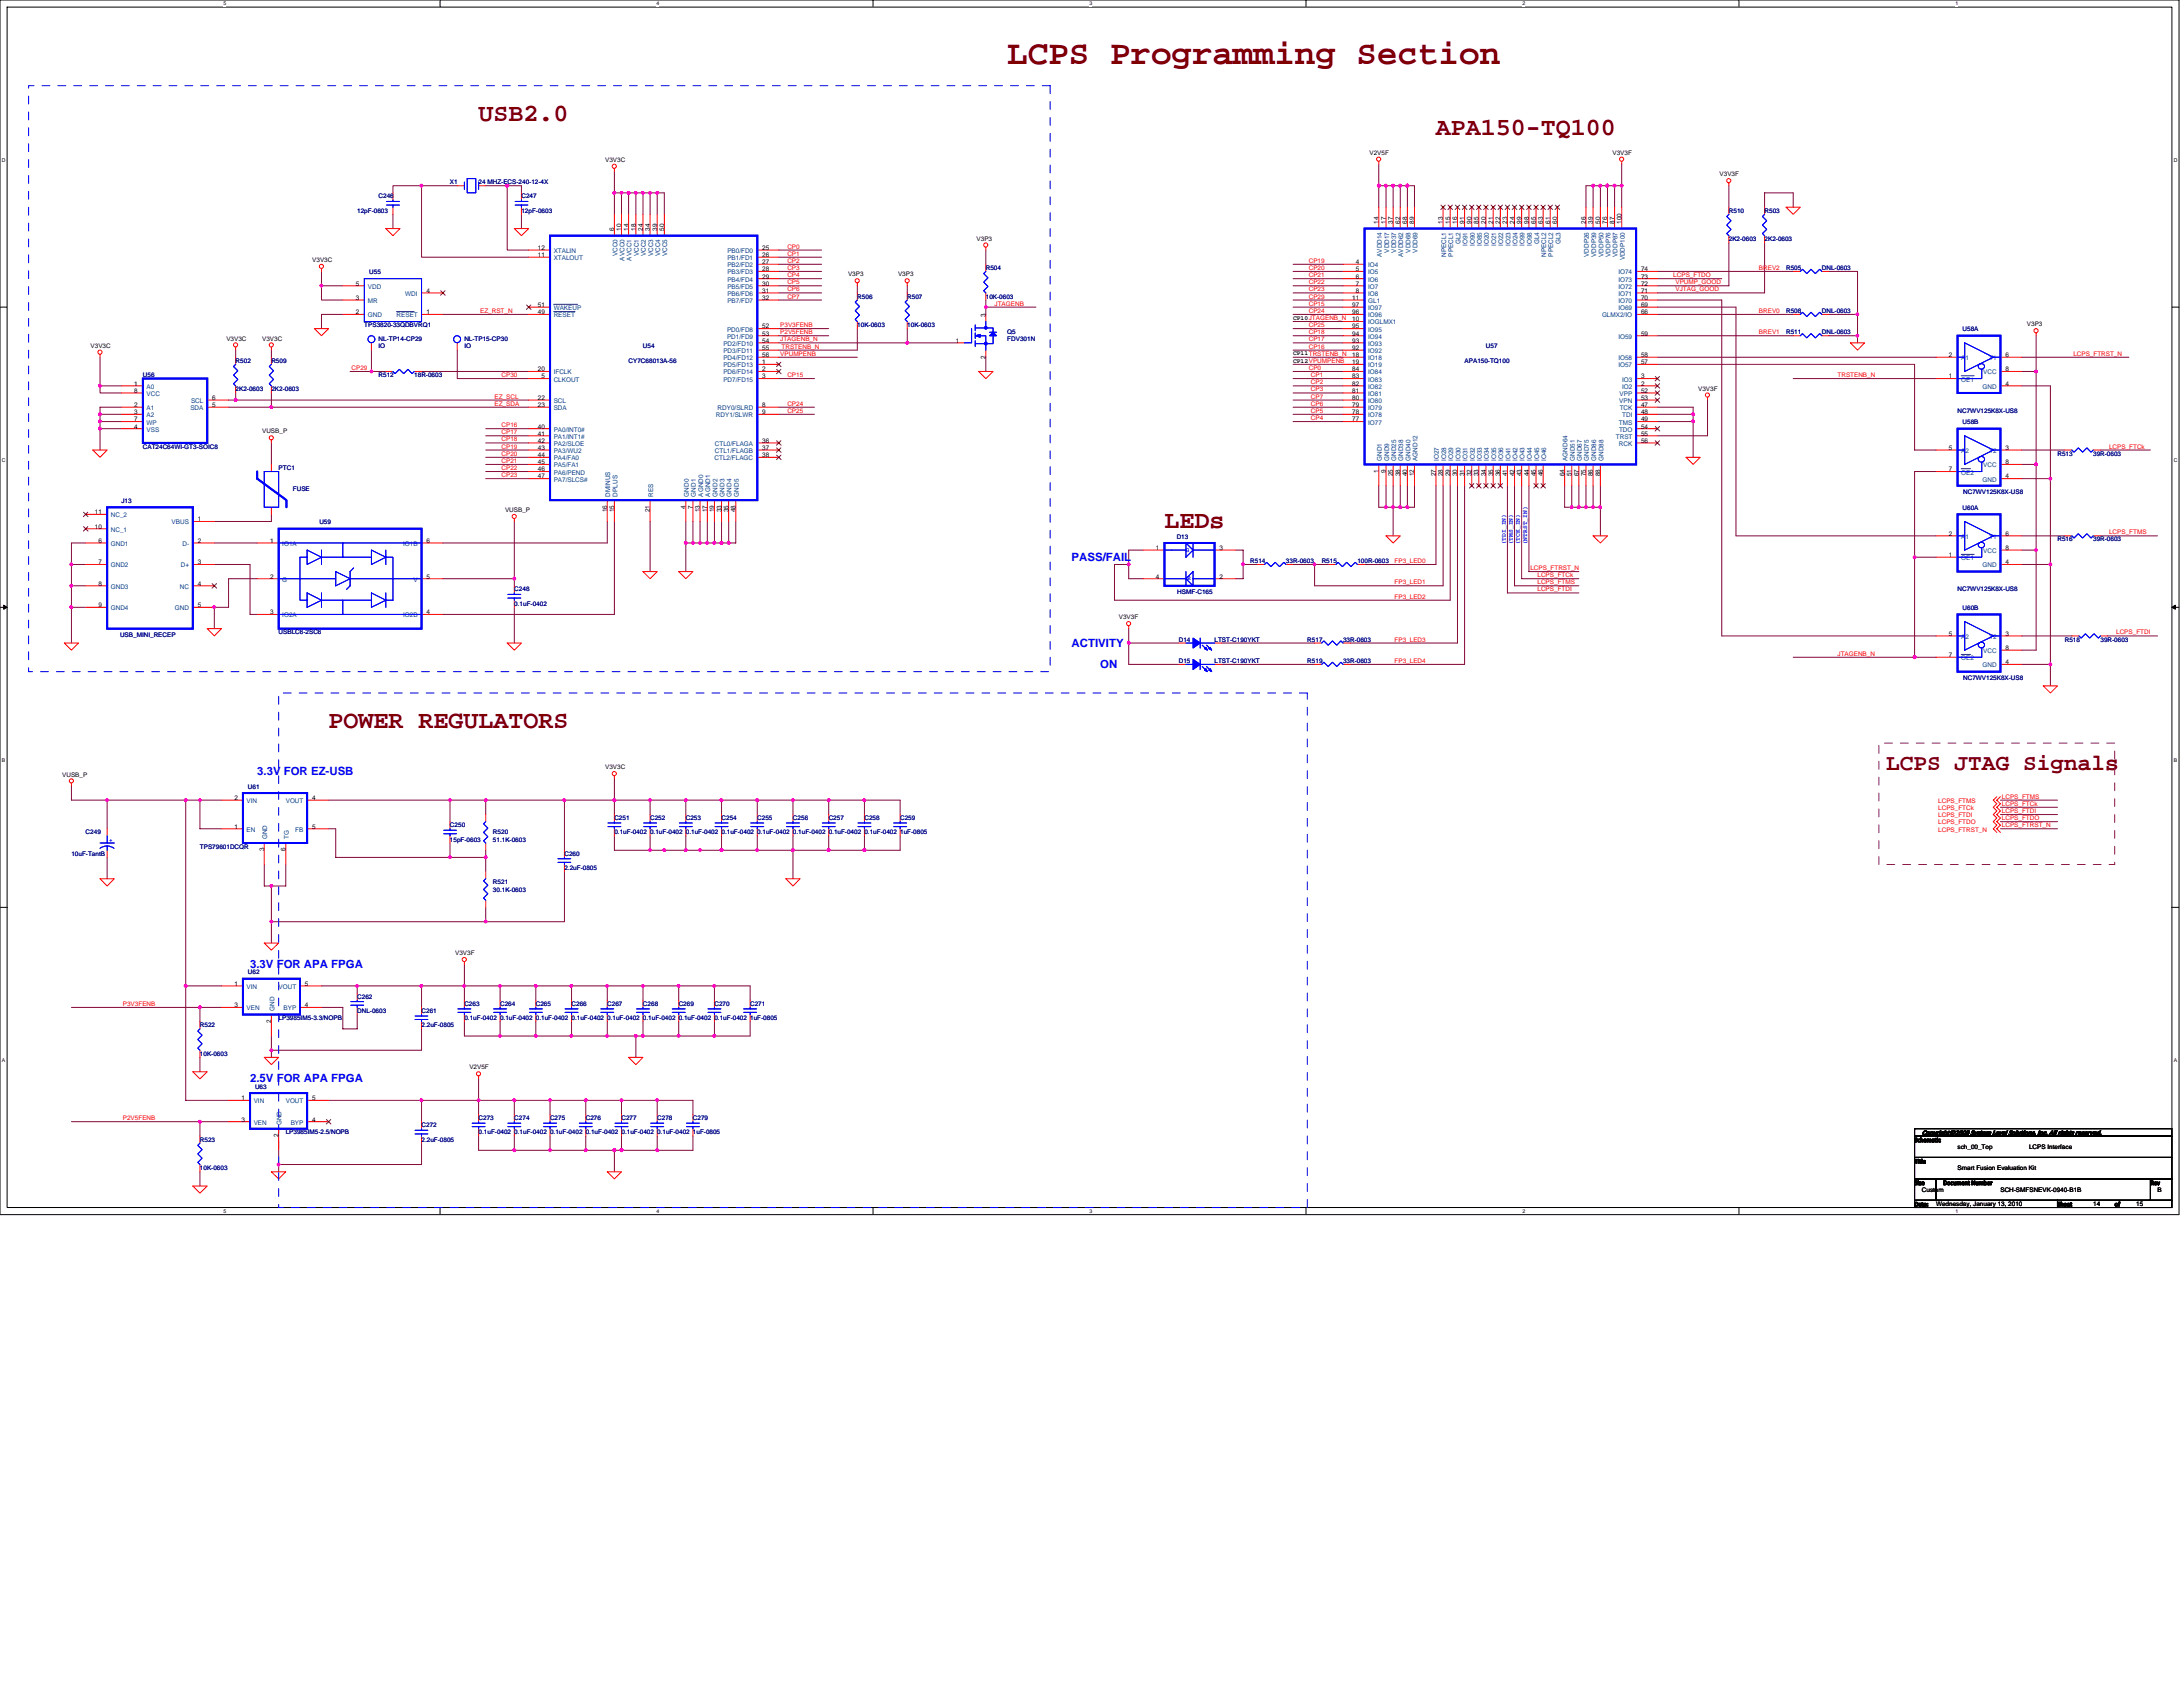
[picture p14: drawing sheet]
<svg xmlns="http://www.w3.org/2000/svg" width="279mm" height="216mm" viewBox="0 0 279 216" stroke-linecap="round" stroke-linejoin="round" font-family="sans-serif">
<defs><g id="words">
<text font-size="4.4" fill="#800000" x="128.9" y="8.2">LCPS Programming Section</text>
<g font-size="3.2" fill="#800000">
<text x="61.3" y="15.5">USB2.0</text>
<text x="183.8" y="17.3">APA150-TQ100</text>
<text x="149" y="67.6">LEDs</text>
<text x="42.1" y="93.2">POWER REGULATORS</text>
</g>
<text font-size="2.9" fill="#800000" x="241.4" y="98.5">LCPS JTAG Signals</text>
<g font-size="1.5" fill="#00f">
<text x="137.2" y="71.8">PASS/FAIL</text>
<text x="137.2" y="82.7">ACTIVITY</text>
<text x="140.8" y="85.5">ON</text>
<text x="32.9" y="99.2">3.3V FOR EZ-USB</text>
<text x="32" y="123.9">3.3V FOR APA FPGA</text>
<text x="32" y="138.5">2.5V FOR APA FPGA</text>
</g>
<text font-size=".9" x="246" y="145.2">Copyright©2009 System Level Solutions, Inc. All rights reserved.</text>
<g font-size=".8" fill="#000080">
<text x="57.6" y="23.6">X1</text>
<text x="61.3" y="23.6">24 MHZ-ECS-240-12-4X</text>
<text x="45.7" y="27.2">12pF-0603</text>
<text x="48.5" y="25.4">C246</text>
<text x="66.7" y="25.4">C247</text>
<text x="66.7" y="27.2">12pF-0603</text>
<text x="221.3" y="27.2">R510</text>
<text x="225.8" y="27.2">R503</text>
<text x="47.3" y="35.1">U55</text>
<text x="126.2" y="34.5">R504</text>
<text x="221.3" y="30.9">2K2-0603</text>
<text x="225.8" y="30.9">2K2-0603</text>
<text x="228.6" y="34.5">R505</text>
<text x="233.2" y="34.5">DNL-0603</text>
<text x="46.6" y="41.9">TPS3820-33QDBVRQ1</text>
<text x="109.7" y="38.2">R506</text>
<text x="109.7" y="41.9">10K-0603</text>
<text x="116.1" y="38.2">R507</text>
<text x="116.1" y="41.9">10K-0603</text>
<text x="126.2" y="38.2">10K-0603</text>
<text x="228.6" y="40">R508</text>
<text x="233.2" y="40">DNL-0603</text>
<text x="30.2" y="46.4">R502</text>
<text x="34.7" y="46.4">R509</text>
<text x="48.5" y="43.7">NL-TP14-CP29</text>
<text x="48.5" y="44.6">IO</text>
<text x="59.4" y="43.7">NL-TP15-CP30</text>
<text x="59.4" y="44.6">IO</text>
<text x="80.5" y="46.4">CY7C68013A-56</text>
<text x="82.3" y="44.6">U54</text>
<text x="128.9" y="42.8">Q5</text>
<text x="128.9" y="43.7">FDV301N</text>
<text x="187.5" y="46.4">APA150-TQ100</text>
<text x="190.2" y="44.6">U57</text>
<text x="228.6" y="42.8">R511</text>
<text x="233.2" y="42.8">DNL-0603</text>
<text x="251.2" y="42.4">U58A</text>
<text x="18.3" y="48.3">U56</text>
<text x="30.2" y="50.1">2K2-0603</text>
<text x="34.7" y="50.1">2K2-0603</text>
<text x="48.5" y="48.3">R512</text>
<text x="53" y="48.3">18R-0603</text>
<text x="250.5" y="52.8">NC7WV125K8X-US8</text>
<text x="18.3" y="57.4">CAT24C64WI-GT3-SOIC8</text>
<text x="251.2" y="54.3">U58B</text>
<text x="263.3" y="58.3">R513</text>
<text x="267.9" y="58.3">39R-0603</text>
<text x="15.5" y="64.4">J13</text>
<text x="35.7" y="60.2">PTC1</text>
<text x="37.5" y="62.9">FUSE</text>
<text x="251.2" y="65.3">U60A</text>
<text x="251.3" y="63.3">NC7WV125K8X-US8</text>
<text x="40.9" y="67.1">U59</text>
<text x="150.6" y="68.9">D13</text>
<text x="263.3" y="69.3">R516</text>
<text x="267.9" y="69.3">39R-0603</text>
<text x="65.8" y="75.7">C248</text>
<text x="65.8" y="77.5">0.1uF-0402</text>
<text x="150.7" y="76.1">HSMF-C165</text>
<text x="160" y="72">R514</text>
<text x="164.6" y="72">33R-0603</text>
<text x="169.2" y="72">R515</text>
<text x="173.7" y="72">100R-0603</text>
<text x="250.5" y="75.7">NC7WV125K8X-US8</text>
<text x="15.4" y="81.6">USB_MINI_RECEP</text>
<text x="35.7" y="81.2">USBLC6-2SC6</text>
<text x="150.9" y="82.1">D14</text>
<text x="155.4" y="82.1">LTST-C190YKT</text>
<text x="167.3" y="82.1">R517</text>
<text x="171.9" y="82.1">33R-0603</text>
<text x="251.2" y="78.1">U60B</text>
<text x="264.3" y="82.1">R518</text>
<text x="268.8" y="82.1">39R-0603</text>
<text x="150.9" y="84.8">D15</text>
<text x="155.4" y="84.8">LTST-C190YKT</text>
<text x="167.3" y="84.8">R519</text>
<text x="171.9" y="84.8">33R-0603</text>
<text x="251.3" y="87">NC7WV125K8X-US8</text>
<text x="31.7" y="100.9">U61</text>
<text x="11" y="106.8">C249</text>
<text x="57.6" y="105.9">C250</text>
<text x="57.6" y="107.7">15pF-0603</text>
<text x="63.1" y="106.8">R520</text>
<text x="63.1" y="107.7">51.1K-0603</text>
<text x="78.6" y="105">C251</text>
<text x="78.6" y="106.8">0.1uF-0402</text>
<text x="83.2" y="105">C252</text>
<text x="83.2" y="106.8">0.1uF-0402</text>
<text x="87.8" y="105">C253</text>
<text x="87.8" y="106.8">0.1uF-0402</text>
<text x="92.4" y="105">C254</text>
<text x="92.4" y="106.8">0.1uF-0402</text>
<text x="96.9" y="105">C255</text>
<text x="96.9" y="106.8">0.1uF-0402</text>
<text x="101.5" y="105">C256</text>
<text x="101.5" y="106.8">0.1uF-0402</text>
<text x="106.1" y="105">C257</text>
<text x="106.1" y="106.8">0.1uF-0402</text>
<text x="110.6" y="105">C258</text>
<text x="110.6" y="106.8">0.1uF-0402</text>
<text x="115.2" y="105">C259</text>
<text x="115.2" y="106.8">1uF-0805</text>
<text x="9.1" y="109.5">10uF-TantB</text>
<text x="25.6" y="108.6">TPS79601DCQR</text>
<text x="63.1" y="113.2">R521</text>
<text x="72.2" y="109.5">C260</text>
<text x="72.2" y="111.4">2.2uF-0805</text>
<text x="63.1" y="114.1">30.1K-0603</text>
<text x="31.7" y="124.7">U62</text>
<text x="25.6" y="131.5">R522</text>
<text x="35.7" y="130.6">LP3985IM5-3.3/NOPB</text>
<text x="45.7" y="127.8">C262</text>
<text x="45.7" y="129.6">DNL-0603</text>
<text x="54" y="129.6">C261</text>
<text x="54" y="131.5">2.2uF-0805</text>
<text x="59.4" y="128.7">C263</text>
<text x="59.4" y="130.6">0.1uF-0402</text>
<text x="64" y="128.7">C264</text>
<text x="64" y="130.6">0.1uF-0402</text>
<text x="68.6" y="128.7">C265</text>
<text x="68.6" y="130.6">0.1uF-0402</text>
<text x="73.2" y="128.7">C266</text>
<text x="73.2" y="130.6">0.1uF-0402</text>
<text x="77.7" y="128.7">C267</text>
<text x="77.7" y="130.6">0.1uF-0402</text>
<text x="82.3" y="128.7">C268</text>
<text x="82.3" y="130.6">0.1uF-0402</text>
<text x="86.9" y="128.7">C269</text>
<text x="86.9" y="130.6">0.1uF-0402</text>
<text x="91.4" y="128.7">C270</text>
<text x="91.4" y="130.6">0.1uF-0402</text>
<text x="96" y="128.7">C271</text>
<text x="96" y="130.6">1uF-0805</text>
<text x="25.6" y="135.1">10K-0603</text>
<text x="32.6" y="139.3">U63</text>
<text x="61.3" y="143.4">C273</text>
<text x="65.8" y="143.4">C274</text>
<text x="70.4" y="143.4">C275</text>
<text x="75" y="143.4">C276</text>
<text x="79.5" y="143.4">C277</text>
<text x="84.1" y="143.4">C278</text>
<text x="88.7" y="143.4">C279</text>
<text x="25.6" y="146.1">R523</text>
<text x="25.6" y="149.8">10K-0603</text>
<text x="36.6" y="145.2">LP3985IM5-2.5/NOPB</text>
<text x="54" y="144.3">C272</text>
<text x="54" y="146.1">2.2uF-0805</text>
<text x="61.3" y="145.2">0.1uF-0402</text>
<text x="65.8" y="145.2">0.1uF-0402</text>
<text x="70.4" y="145.2">0.1uF-0402</text>
<text x="75" y="145.2">0.1uF-0402</text>
<text x="79.5" y="145.2">0.1uF-0402</text>
<text x="84.1" y="145.2">0.1uF-0402</text>
<text x="88.7" y="145.2">1uF-0805</text>
</g>
<g font-size=".8">
<text x="77.4" y="20.7">V3V3C</text>
<text x="175.3" y="19.8">V2V5F</text>
<text x="206.4" y="19.8">V3V3F</text>
<text x="220.1" y="22.6">V3V3F</text>
<text x="78.6" y="29.5" transform="rotate(-90 78.6 29.5)">6</text>
<text x="79.5" y="29.5" transform="rotate(-90 79.5 29.5)">10</text>
<text x="80.4" y="29.5" transform="rotate(-90 80.4 29.5)">14</text>
<text x="81.4" y="29.5" transform="rotate(-90 81.4 29.5)">18</text>
<text x="82.3" y="29.5" transform="rotate(-90 82.3 29.5)">24</text>
<text x="83.2" y="29.5" transform="rotate(-90 83.2 29.5)">34</text>
<text x="84.1" y="29.5" transform="rotate(-90 84.1 29.5)">39</text>
<text x="85" y="29.5" transform="rotate(-90 85 29.5)">50</text>
<text x="176.4" y="28.6" transform="rotate(-90 176.4 28.6)">14</text>
<text x="177.4" y="28.6" transform="rotate(-90 177.4 28.6)">17</text>
<text x="178.3" y="28.6" transform="rotate(-90 178.3 28.6)">37</text>
<text x="179.2" y="28.6" transform="rotate(-90 179.2 28.6)">62</text>
<text x="180.1" y="28.6" transform="rotate(-90 180.1 28.6)">68</text>
<text x="181" y="28.6" transform="rotate(-90 181 28.6)">89</text>
<text x="184.7" y="28.6" transform="rotate(-90 184.7 28.6)">13</text>
<text x="185.6" y="28.6" transform="rotate(-90 185.6 28.6)">15</text>
<text x="186.5" y="28.6" transform="rotate(-90 186.5 28.6)">16</text>
<text x="187.4" y="28.6" transform="rotate(-90 187.4 28.6)">91</text>
<text x="188.3" y="28.6" transform="rotate(-90 188.3 28.6)">90</text>
<text x="189.3" y="28.6" transform="rotate(-90 189.3 28.6)">85</text>
<text x="190.2" y="28.6" transform="rotate(-90 190.2 28.6)">20</text>
<text x="191.1" y="28.6" transform="rotate(-90 191.1 28.6)">21</text>
<text x="192" y="28.6" transform="rotate(-90 192 28.6)">22</text>
<text x="192.9" y="28.6" transform="rotate(-90 192.9 28.6)">23</text>
<text x="193.8" y="28.6" transform="rotate(-90 193.8 28.6)">24</text>
<text x="194.7" y="28.6" transform="rotate(-90 194.7 28.6)">99</text>
<text x="195.7" y="28.6" transform="rotate(-90 195.7 28.6)">98</text>
<text x="196.6" y="28.6" transform="rotate(-90 196.6 28.6)">65</text>
<text x="197.5" y="28.6" transform="rotate(-90 197.5 28.6)">63</text>
<text x="198.4" y="28.6" transform="rotate(-90 198.4 28.6)">61</text>
<text x="199.3" y="28.6" transform="rotate(-90 199.3 28.6)">60</text>
<text x="203" y="28.6" transform="rotate(-90 203 28.6)">26</text>
<text x="203.9" y="28.6" transform="rotate(-90 203.9 28.6)">39</text>
<text x="204.8" y="28.6" transform="rotate(-90 204.8 28.6)">50</text>
<text x="205.7" y="28.6" transform="rotate(-90 205.7 28.6)">76</text>
<text x="206.6" y="28.6" transform="rotate(-90 206.6 28.6)">87</text>
<text x="207.5" y="28.6" transform="rotate(-90 207.5 28.6)">100</text>
<text x="40" y="33.5">V3V3C</text>
<text x="68.8" y="32.9">11</text>
<text x="68.8" y="32">12</text>
<text x="97.6" y="32">25</text>
<text x="97.6" y="32.9">26</text>
<text x="97.6" y="33.8">27</text>
<text x="97.6" y="34.7">28</text>
<text x="97.6" y="35.6">29</text>
<text x="108.5" y="35.4">V3P3</text>
<text x="114.9" y="35.4">V3P3</text>
<text x="125" y="30.8">V3P3</text>
<text x="173.5" y="33.8">4</text>
<text x="173.5" y="34.7">5</text>
<text x="173.5" y="35.6">6</text>
<text x="210" y="34.7">74</text>
<text x="210" y="35.6">73</text>
<text x="45.5" y="40.2">2</text>
<text x="45.5" y="38.4">3</text>
<text x="45.5" y="36.6">5</text>
<text x="54.6" y="37.5">4</text>
<text x="54.6" y="40.2">1</text>
<text x="68.8" y="39.3">51</text>
<text x="68.8" y="40.2">49</text>
<text x="97.6" y="38.4">32</text>
<text x="97.6" y="37.5">31</text>
<text x="97.6" y="36.6">30</text>
<text x="126.2" y="40.5" transform="rotate(-90 126.2 40.5)">3</text>
<text x="165.5" y="40.9">CP10JTAGENB_N</text>
<text x="173.1" y="41.1">10</text>
<text x="173.1" y="38.4">11</text>
<text x="173.1" y="39.3">97</text>
<text x="173.1" y="40.2">96</text>
<text x="173.5" y="36.6">7</text>
<text x="173.5" y="37.5">8</text>
<text x="210" y="40.2">66</text>
<text x="210" y="36.6">72</text>
<text x="210" y="37.5">71</text>
<text x="210" y="38.4">70</text>
<text x="210" y="39.3">69</text>
<text x="259.4" y="41.8">V3P3</text>
<text x="11.6" y="44.5">V3V3C</text>
<text x="29" y="43.6">V3V3C</text>
<text x="33.5" y="43.6">V3V3C</text>
<text x="68.8" y="47.5">20</text>
<text x="97.6" y="42.9">53</text>
<text x="97.6" y="42">52</text>
<text x="97.6" y="46.6">1</text>
<text x="97.6" y="47.5">2</text>
<text x="97.6" y="45.7">56</text>
<text x="97.6" y="44.8">55</text>
<text x="97.6" y="43.9">54</text>
<text x="122.3" y="43.9">1</text>
<text x="126.2" y="45.9" transform="rotate(-90 126.2 45.9)">2</text>
<text x="165.5" y="45.5">CP11TRSTENB_N</text>
<text x="165.5" y="46.4">CP12VPUMPENB</text>
<text x="173.1" y="45.7">18</text>
<text x="173.1" y="46.6">19</text>
<text x="173.1" y="42">95</text>
<text x="173.1" y="42.9">94</text>
<text x="173.1" y="43.9">93</text>
<text x="173.1" y="44.8">92</text>
<text x="173.1" y="47.5">84</text>
<text x="210" y="42.9">59</text>
<text x="210" y="45.7">58</text>
<text x="210" y="46.6">57</text>
<text x="249.4" y="45.7">2</text>
<text x="256.7" y="45.7">6</text>
<text x="256.7" y="47.5">8</text>
<text x="17.2" y="49.4">1</text>
<text x="17.2" y="52.1">2</text>
<text x="17.2" y="53">3</text>
<text x="17.2" y="53.9">7</text>
<text x="17.2" y="50.3">8</text>
<text x="27.2" y="51.2">6</text>
<text x="27.2" y="52.1">5</text>
<text x="68.8" y="51.2">22</text>
<text x="68.8" y="52.1">23</text>
<text x="69.3" y="48.4">5</text>
<text x="97.6" y="52.1">8</text>
<text x="97.6" y="48.4">3</text>
<text x="97.6" y="53">9</text>
<text x="173.1" y="48.4">83</text>
<text x="173.1" y="49.4">82</text>
<text x="173.1" y="50.3">81</text>
<text x="173.1" y="51.2">80</text>
<text x="173.1" y="52.1">79</text>
<text x="173.1" y="53">78</text>
<text x="173.1" y="53.9">77</text>
<text x="210" y="53">48</text>
<text x="210" y="49.4">2</text>
<text x="210" y="48.4">3</text>
<text x="210" y="51.2">53</text>
<text x="210" y="52.1">47</text>
<text x="210" y="50.3">52</text>
<text x="210" y="53.9">49</text>
<text x="217.3" y="50">V3V3F</text>
<text x="249.4" y="48.4">1</text>
<text x="256.7" y="49.4">4</text>
<text x="17.2" y="54.8">4</text>
<text x="33.5" y="55.5">VUSB_P</text>
<text x="68.8" y="59.4">45</text>
<text x="68.8" y="58.5">44</text>
<text x="68.8" y="57.6">43</text>
<text x="68.8" y="56.7">42</text>
<text x="68.8" y="55.8">41</text>
<text x="68.8" y="54.8">40</text>
<text x="97.6" y="57.6">37</text>
<text x="97.6" y="56.7">36</text>
<text x="97.6" y="58.5">38</text>
<text x="210" y="55.8">55</text>
<text x="210" y="54.8">54</text>
<text x="210" y="56.7">56</text>
<text x="249.4" y="57.6">5</text>
<text x="256.7" y="57.6">3</text>
<text x="256.7" y="59.4">8</text>
<text x="12.1" y="65.8">11</text>
<text x="64.6" y="65.6">VUSB_P</text>
<text x="68.8" y="61.2">47</text>
<text x="68.8" y="60.3">46</text>
<text x="77.7" y="65.5" transform="rotate(-90 77.7 65.5)">16</text>
<text x="78.6" y="65.5" transform="rotate(-90 78.6 65.5)">15</text>
<text x="83.2" y="65.5" transform="rotate(-90 83.2 65.5)">21</text>
<text x="87.8" y="65.1" transform="rotate(-90 87.8 65.1)">4</text>
<text x="88.7" y="65.1" transform="rotate(-90 88.7 65.1)">7</text>
<text x="89.6" y="65.5" transform="rotate(-90 89.6 65.5)">13</text>
<text x="90.5" y="65.5" transform="rotate(-90 90.5 65.5)">17</text>
<text x="91.4" y="65.5" transform="rotate(-90 91.4 65.5)">19</text>
<text x="92.3" y="65.5" transform="rotate(-90 92.3 65.5)">33</text>
<text x="93.2" y="65.5" transform="rotate(-90 93.2 65.5)">35</text>
<text x="94.1" y="65.5" transform="rotate(-90 94.1 65.5)">48</text>
<text x="176.4" y="60.5" transform="rotate(-90 176.4 60.5)">1</text>
<text x="177.4" y="60.5" transform="rotate(-90 177.4 60.5)">9</text>
<text x="178.3" y="61" transform="rotate(-90 178.3 61)">25</text>
<text x="179.2" y="61" transform="rotate(-90 179.2 61)">38</text>
<text x="180.1" y="61" transform="rotate(-90 180.1 61)">40</text>
<text x="181" y="61" transform="rotate(-90 181 61)">12</text>
<text x="183.8" y="61" transform="rotate(-90 183.8 61)">27</text>
<text x="184.7" y="61" transform="rotate(-90 184.7 61)">28</text>
<text x="185.6" y="61" transform="rotate(-90 185.6 61)">29</text>
<text x="186.5" y="61" transform="rotate(-90 186.5 61)">30</text>
<text x="187.4" y="61" transform="rotate(-90 187.4 61)">31</text>
<text x="188.3" y="61" transform="rotate(-90 188.3 61)">32</text>
<text x="189.3" y="61" transform="rotate(-90 189.3 61)">33</text>
<text x="190.2" y="61" transform="rotate(-90 190.2 61)">34</text>
<text x="191.1" y="61" transform="rotate(-90 191.1 61)">35</text>
<text x="192" y="61" transform="rotate(-90 192 61)">36</text>
<text x="192.9" y="61" transform="rotate(-90 192.9 61)">41</text>
<text x="193.8" y="61" transform="rotate(-90 193.8 61)">42</text>
<text x="194.7" y="61" transform="rotate(-90 194.7 61)">43</text>
<text x="195.7" y="61" transform="rotate(-90 195.7 61)">44</text>
<text x="196.6" y="61" transform="rotate(-90 196.6 61)">45</text>
<text x="197.5" y="61" transform="rotate(-90 197.5 61)">46</text>
<text x="200.2" y="61" transform="rotate(-90 200.2 61)">64</text>
<text x="201.1" y="61" transform="rotate(-90 201.1 61)">51</text>
<text x="202.1" y="61" transform="rotate(-90 202.1 61)">67</text>
<text x="203" y="61" transform="rotate(-90 203 61)">75</text>
<text x="203.9" y="61" transform="rotate(-90 203.9 61)">86</text>
<text x="204.8" y="61" transform="rotate(-90 204.8 61)">88</text>
<text x="249.4" y="60.3">7</text>
<text x="256.7" y="61.2">4</text>
<text x="12.1" y="67.6">10</text>
<text x="12.6" y="69.5">6</text>
<text x="25.3" y="66.7">1</text>
<text x="25.3" y="69.5">2</text>
<text x="34.6" y="69.5">1</text>
<text x="54.6" y="69.5">6</text>
<text x="147.9" y="70.4">1</text>
<text x="156.1" y="70.4">3</text>
<text x="249.4" y="68.6">2</text>
<text x="249.4" y="71.3">1</text>
<text x="256.7" y="68.6">6</text>
<text x="256.7" y="70.4">8</text>
<text x="12.6" y="72.2">7</text>
<text x="12.6" y="75">8</text>
<text x="12.6" y="77.7">9</text>
<text x="25.3" y="75">4</text>
<text x="25.3" y="77.7">5</text>
<text x="25.3" y="72.2">3</text>
<text x="34.6" y="74">2</text>
<text x="54.6" y="74">5</text>
<text x="147.9" y="74">4</text>
<text x="156.1" y="74">2</text>
<text x="256.7" y="72.2">4</text>
<text x="34.6" y="78.6">3</text>
<text x="54.6" y="78.6">4</text>
<text x="143.2" y="79.2">V3V3F</text>
<text x="249.4" y="81.4">5</text>
<text x="256.7" y="81.4">3</text>
<text x="256.7" y="83.2">8</text>
<text x="249.4" y="84.1">7</text>
<text x="256.7" y="85">4</text>
<text x="8" y="99.4">VUSB_P</text>
<text x="77.4" y="98.5">V3V3C</text>
<text x="30" y="102.4">2</text>
<text x="30" y="106">1</text>
<text x="39.9" y="106">5</text>
<text x="39.9" y="102.4">4</text>
<text x="33.8" y="109" transform="rotate(-90 33.8 109)">3</text>
<text x="36.6" y="109" transform="rotate(-90 36.6 109)">6</text>
<text x="58.3" y="122.2">V3V3F</text>
<text x="30" y="126.2">1</text>
<text x="30" y="128.9">3</text>
<text x="34.7" y="130.9" transform="rotate(-90 34.7 130.9)">2</text>
<text x="39" y="128.9">4</text>
<text x="39" y="126.2">5</text>
<text x="60.1" y="136.9">V2V5F</text>
<text x="30.9" y="140.8">1</text>
<text x="30.9" y="143.5">3</text>
<text x="39.9" y="143.5">4</text>
<text x="39.9" y="140.8">5</text>
<text x="35.6" y="145.5" transform="rotate(-90 35.6 145.5)">2</text>
<text x="245" y="148.9">Title</text>
<text x="245" y="146.2">Schematic</text>
<text x="250.5" y="149.8">Smart Fusion Evaluation Kit</text>
<text x="250.5" y="147">sch_00_Top</text>
<text x="259.7" y="147">LCPS Interface</text>
<text x="245" y="151.6">Size</text>
<text x="245" y="154.4">Date:</text>
<text x="246" y="152.5">Custom</text>
<text x="247.8" y="154.3">Wednesday, January 13, 2010</text>
<text x="248.7" y="151.6">Document Number</text>
<text x="256" y="152.5">SCH-SMFSNEVK-0940-B1B</text>
<text x="263.3" y="154.4">Sheet</text>
<text x="267.9" y="154.3">14</text>
<text x="270.7" y="154.4">of</text>
<text x="273.4" y="154.3">15</text>
<text x="275.2" y="151.6">Rev</text>
<text x="276.1" y="152.5">B</text>
</g>
<g font-size=".8" fill="#004080">
<text x="70.9" y="33.3">XTALOUT</text>
<text x="70.9" y="32.4">XTALIN</text>
<text x="79" y="32.8" transform="rotate(-90 79 32.8)">VCC0</text>
<text x="79.9" y="33.4" transform="rotate(-90 79.9 33.4)">AVCC0</text>
<text x="80.8" y="33.4" transform="rotate(-90 80.8 33.4)">AVCC1</text>
<text x="81.8" y="32.8" transform="rotate(-90 81.8 32.8)">VCC1</text>
<text x="82.7" y="32.8" transform="rotate(-90 82.7 32.8)">VCC2</text>
<text x="83.6" y="32.8" transform="rotate(-90 83.6 32.8)">VCC3</text>
<text x="84.5" y="32.8" transform="rotate(-90 84.5 32.8)">VCC4</text>
<text x="85.4" y="32.8" transform="rotate(-90 85.4 32.8)">VCC5</text>
<text x="93.1" y="32.4">PB0/FD0</text>
<text x="93.1" y="33.3">PB1/FD1</text>
<text x="93.1" y="34.2">PB2/FD2</text>
<text x="93.1" y="35.1">PB3/FD3</text>
<text x="175.1" y="34.2">IO4</text>
<text x="175.1" y="35.1">IO5</text>
<text x="176.8" y="32.9" transform="rotate(-90 176.8 32.9)">AVDD14</text>
<text x="177.8" y="32.3" transform="rotate(-90 177.8 32.3)">VDD17</text>
<text x="178.7" y="32.3" transform="rotate(-90 178.7 32.3)">VDD37</text>
<text x="179.6" y="32.9" transform="rotate(-90 179.6 32.9)">AVDD62</text>
<text x="180.5" y="32.3" transform="rotate(-90 180.5 32.3)">VDD68</text>
<text x="181.4" y="32.3" transform="rotate(-90 181.4 32.3)">VDD69</text>
<text x="185.1" y="32.9" transform="rotate(-90 185.1 32.9)">NPECL1</text>
<text x="186" y="32.9" transform="rotate(-90 186 32.9)">PPECL1</text>
<text x="186.9" y="31.2" transform="rotate(-90 186.9 31.2)">GL2</text>
<text x="187.8" y="31.5" transform="rotate(-90 187.8 31.5)">IO91</text>
<text x="188.7" y="31.5" transform="rotate(-90 188.7 31.5)">IO90</text>
<text x="189.7" y="31.5" transform="rotate(-90 189.7 31.5)">IO85</text>
<text x="190.6" y="31.5" transform="rotate(-90 190.6 31.5)">IO20</text>
<text x="191.5" y="31.5" transform="rotate(-90 191.5 31.5)">IO21</text>
<text x="192.4" y="31.5" transform="rotate(-90 192.4 31.5)">IO22</text>
<text x="193.3" y="31.5" transform="rotate(-90 193.3 31.5)">IO23</text>
<text x="194.2" y="31.5" transform="rotate(-90 194.2 31.5)">IO24</text>
<text x="195.1" y="31.5" transform="rotate(-90 195.1 31.5)">IO99</text>
<text x="196.1" y="31.5" transform="rotate(-90 196.1 31.5)">IO98</text>
<text x="197" y="31.2" transform="rotate(-90 197 31.2)">GL4</text>
<text x="197.9" y="32.9" transform="rotate(-90 197.9 32.9)">NPECL2</text>
<text x="198.8" y="32.9" transform="rotate(-90 198.8 32.9)">PPECL2</text>
<text x="199.7" y="31.2" transform="rotate(-90 199.7 31.2)">GL3</text>
<text x="203.4" y="32.9" transform="rotate(-90 203.4 32.9)">VDDP26</text>
<text x="204.3" y="32.9" transform="rotate(-90 204.3 32.9)">VDDP39</text>
<text x="205.2" y="32.9" transform="rotate(-90 205.2 32.9)">VDDP50</text>
<text x="206.1" y="32.9" transform="rotate(-90 206.1 32.9)">VDDP76</text>
<text x="207" y="32.9" transform="rotate(-90 207 32.9)">VDDP87</text>
<text x="207.1" y="35.1">IO74</text>
<text x="207.9" y="33.3" transform="rotate(-90 207.9 33.3)">VDDP100</text>
<text x="47.1" y="40.6">GND</text>
<text x="47.1" y="38.8">MR</text>
<text x="47.1" y="37">VDD</text>
<text x="50.8" y="40.6">RESET</text>
<text x="51.9" y="37.9">WDI</text>
<text x="70.9" y="39.7">WAKEUP</text>
<text x="70.9" y="40.6">RESET</text>
<text x="93.1" y="38.8">PB7/FD7</text>
<text x="93.1" y="37.9">PB6/FD6</text>
<text x="93.1" y="37">PB5/FD5</text>
<text x="93.1" y="36">PB4/FD4</text>
<text x="175.1" y="36">IO6</text>
<text x="175.1" y="37">IO7</text>
<text x="175.1" y="37.9">IO8</text>
<text x="175.1" y="41.5">IOGLMX1</text>
<text x="175.1" y="38.8">GL1</text>
<text x="175.1" y="39.7">IO97</text>
<text x="175.1" y="40.6">IO96</text>
<text x="205" y="40.6">GLMX2/IO</text>
<text x="207.1" y="36">IO73</text>
<text x="207.1" y="37">IO72</text>
<text x="207.1" y="37.9">IO71</text>
<text x="207.1" y="38.8">IO70</text>
<text x="207.1" y="39.7">IO69</text>
<text x="70.9" y="47.9">IFCLK</text>
<text x="92.6" y="47">PD5/FD13</text>
<text x="92.6" y="47.9">PD6/FD14</text>
<text x="92.6" y="46.1">PD4/FD12</text>
<text x="92.6" y="45.2">PD3/FD11</text>
<text x="92.6" y="44.3">PD2/FD10</text>
<text x="93" y="43.3">PD1/FD9</text>
<text x="93" y="42.4">PD0/FD8</text>
<text x="175.1" y="46.1">IO18</text>
<text x="175.1" y="47">IO19</text>
<text x="175.1" y="42.4">IO95</text>
<text x="175.1" y="43.3">IO94</text>
<text x="175.1" y="44.3">IO93</text>
<text x="175.1" y="45.2">IO92</text>
<text x="175.1" y="47.9">IO84</text>
<text x="207.1" y="43.3">IO59</text>
<text x="207.1" y="46.1">IO58</text>
<text x="207.1" y="47">IO57</text>
<text x="251" y="46.1">A1</text>
<text x="253.8" y="47.9">VCC</text>
<text x="254.6" y="46.1">Y1</text>
<text x="18.8" y="49.8">A0</text>
<text x="18.8" y="52.5">A1</text>
<text x="18.8" y="53.4">A2</text>
<text x="18.8" y="50.7">VCC</text>
<text x="24.4" y="52.5">SDA</text>
<text x="24.4" y="51.6">SCL</text>
<text x="70.9" y="48.8">CLKOUT</text>
<text x="70.9" y="51.6">SCL</text>
<text x="70.9" y="52.5">SDA</text>
<text x="91.6" y="53.4">RDY1/SLWR</text>
<text x="91.8" y="52.5">RDY0/SLRD</text>
<text x="92.6" y="48.8">PD7/FD15</text>
<text x="175.1" y="48.8">IO83</text>
<text x="175.1" y="49.8">IO82</text>
<text x="175.1" y="50.7">IO81</text>
<text x="175.1" y="51.6">IO80</text>
<text x="175.1" y="52.5">IO79</text>
<text x="175.1" y="53.4">IO78</text>
<text x="207.2" y="51.6">VPN</text>
<text x="207.3" y="50.7">VPP</text>
<text x="207.3" y="52.5">TCK</text>
<text x="207.6" y="49.8">IO2</text>
<text x="207.6" y="48.8">IO3</text>
<text x="207.6" y="53.4">TDI</text>
<text x="251" y="48.8">OE1</text>
<text x="253.7" y="49.8">GND</text>
<text x="18.8" y="55.2">VSS</text>
<text x="18.8" y="54.3">WP</text>
<text x="70.9" y="59.8">PA5/FA1</text>
<text x="70.9" y="58.9">PA4/FA0</text>
<text x="70.9" y="58">PA3/WU2</text>
<text x="70.9" y="57.1">PA2/SLOE</text>
<text x="70.9" y="56.2">PA1/INT1#</text>
<text x="70.9" y="55.2">PA0/INT0#</text>
<text x="91.5" y="58.9">CTL2/FLAGC</text>
<text x="91.5" y="58">CTL1/FLAGB</text>
<text x="91.5" y="57.1">CTL0/FLAGA</text>
<text x="175.1" y="54.3">IO77</text>
<text x="176.8" y="59" transform="rotate(-90 176.8 59)">GND1</text>
<text x="177.8" y="59" transform="rotate(-90 177.8 59)">GND9</text>
<text x="178.7" y="59" transform="rotate(-90 178.7 59)">GND25</text>
<text x="179.6" y="59" transform="rotate(-90 179.6 59)">GND38</text>
<text x="180.5" y="59" transform="rotate(-90 180.5 59)">GND40</text>
<text x="181.4" y="59" transform="rotate(-90 181.4 59)">AGND12</text>
<text x="184.2" y="59" transform="rotate(-90 184.2 59)">IO27</text>
<text x="185.1" y="59" transform="rotate(-90 185.1 59)">IO28</text>
<text x="186" y="59" transform="rotate(-90 186 59)">IO29</text>
<text x="186.9" y="59" transform="rotate(-90 186.9 59)">IO30</text>
<text x="187.8" y="59" transform="rotate(-90 187.8 59)">IO31</text>
<text x="188.7" y="59" transform="rotate(-90 188.7 59)">IO32</text>
<text x="189.7" y="59" transform="rotate(-90 189.7 59)">IO33</text>
<text x="190.6" y="59" transform="rotate(-90 190.6 59)">IO34</text>
<text x="191.5" y="59" transform="rotate(-90 191.5 59)">IO35</text>
<text x="192.4" y="59" transform="rotate(-90 192.4 59)">IO36</text>
<text x="193.3" y="59" transform="rotate(-90 193.3 59)">IO41</text>
<text x="194.2" y="59" transform="rotate(-90 194.2 59)">IO42</text>
<text x="195.1" y="59" transform="rotate(-90 195.1 59)">IO43</text>
<text x="196.1" y="59" transform="rotate(-90 196.1 59)">IO44</text>
<text x="197" y="59" transform="rotate(-90 197 59)">IO45</text>
<text x="197.9" y="59" transform="rotate(-90 197.9 59)">IO46</text>
<text x="200.6" y="59" transform="rotate(-90 200.6 59)">AGND64</text>
<text x="201.5" y="59" transform="rotate(-90 201.5 59)">GND51</text>
<text x="202.5" y="59" transform="rotate(-90 202.5 59)">GND67</text>
<text x="203.4" y="59" transform="rotate(-90 203.4 59)">GND75</text>
<text x="204.3" y="59" transform="rotate(-90 204.3 59)">GND86</text>
<text x="205.2" y="59" transform="rotate(-90 205.2 59)">GND88</text>
<text x="206.8" y="56.2">TRST</text>
<text x="207.2" y="54.3">TMS</text>
<text x="207.2" y="57.1">RCK</text>
<text x="207.2" y="55.2">TDO</text>
<text x="251" y="58">A2</text>
<text x="253.8" y="59.8">VCC</text>
<text x="254.6" y="58">Y2</text>
<text x="70.9" y="61.6">PA7/SLCS#</text>
<text x="70.9" y="60.7">PA6/PEND</text>
<text x="78.1" y="63.5" transform="rotate(-90 78.1 63.5)">DMINUS</text>
<text x="79" y="63.5" transform="rotate(-90 79 63.5)">DPLUS</text>
<text x="83.6" y="63.5" transform="rotate(-90 83.6 63.5)">RES</text>
<text x="88.2" y="63.5" transform="rotate(-90 88.2 63.5)">GND0</text>
<text x="89.1" y="63.5" transform="rotate(-90 89.1 63.5)">GND1</text>
<text x="90" y="63.5" transform="rotate(-90 90 63.5)">AGND0</text>
<text x="90.9" y="63.5" transform="rotate(-90 90.9 63.5)">AGND1</text>
<text x="91.8" y="63.5" transform="rotate(-90 91.8 63.5)">GND2</text>
<text x="92.7" y="63.5" transform="rotate(-90 92.7 63.5)">GND3</text>
<text x="93.6" y="63.5" transform="rotate(-90 93.6 63.5)">GND4</text>
<text x="94.6" y="63.5" transform="rotate(-90 94.6 63.5)">GND5</text>
<text x="251" y="60.7">OE2</text>
<text x="253.7" y="61.6">GND</text>
<text x="14.2" y="69.9">GND1</text>
<text x="14.2" y="68.1">NC_1</text>
<text x="14.2" y="66.2">NC_2</text>
<text x="22" y="67.1">VBUS</text>
<text x="23.3" y="69.9">D-</text>
<text x="36.1" y="69.9">IO1A</text>
<text x="51.6" y="69.9">IO1B</text>
<text x="251" y="69">A1</text>
<text x="251" y="71.7">OE1</text>
<text x="253.8" y="70.8">VCC</text>
<text x="254.6" y="69">Y1</text>
<text x="14.2" y="72.6">GND2</text>
<text x="14.2" y="75.4">GND3</text>
<text x="23" y="75.4">NC</text>
<text x="23.1" y="72.6">D+</text>
<text x="36.1" y="74.4">G</text>
<text x="52.9" y="74.4">V</text>
<text x="253.7" y="72.6">GND</text>
<text x="14.2" y="78.1">GND4</text>
<text x="22.4" y="78.1">GND</text>
<text x="36.1" y="79">IO2A</text>
<text x="51.6" y="79">IO2B</text>
<text x="251" y="81.8">A2</text>
<text x="253.8" y="83.6">VCC</text>
<text x="254.6" y="81.8">Y2</text>
<text x="251" y="84.5">OE2</text>
<text x="253.7" y="85.4">GND</text>
<text x="31.6" y="102.8">VIN</text>
<text x="31.6" y="106.4">EN</text>
<text x="34.2" y="107.4" transform="rotate(-90 34.2 107.4)">GND</text>
<text x="36.6" y="102.8">VOUT</text>
<text x="37" y="107.4" transform="rotate(-90 37 107.4)">TG</text>
<text x="37.8" y="106.4">FB</text>
<text x="31.6" y="126.6">VIN</text>
<text x="31.6" y="129.3">VEN</text>
<text x="35.1" y="129.4" transform="rotate(-90 35.1 129.4)">GND</text>
<text x="35.7" y="126.6">VOUT</text>
<text x="36.3" y="129.3">BYP</text>
<text x="32.5" y="141.2">VIN</text>
<text x="32.5" y="143.9">VEN</text>
<text x="36" y="144" transform="rotate(-90 36 144)">GND</text>
<text x="36.6" y="141.2">VOUT</text>
<text x="37.2" y="143.9">BYP</text>
</g>
<g font-size=".8" fill="#f00">
<text x="100.8" y="31.8">CP0</text>
<text x="100.8" y="32.7">CP1</text>
<text x="100.8" y="33.6">CP2</text>
<text x="100.8" y="34.5">CP3</text>
<text x="100.8" y="35.5">CP4</text>
<text x="167.5" y="33.6">CP19</text>
<text x="167.5" y="34.5">CP20</text>
<text x="167.5" y="35.5">CP21</text>
<text x="214.2" y="35.5">LCPS_FTDO</text>
<text x="225.1" y="34.5">BREV2</text>
<text x="61.4" y="40">EZ_RST_N</text>
<text x="99.9" y="41.9">P3V3FENB</text>
<text x="100.8" y="36.4">CP5</text>
<text x="100.8" y="37.3">CP6</text>
<text x="100.8" y="38.2">CP7</text>
<text x="127.3" y="39.1">JTAGENB</text>
<text x="167.5" y="40">CP24</text>
<text x="167.5" y="41.9">CP25</text>
<text x="167.5" y="36.4">CP22</text>
<text x="167.5" y="37.3">CP23</text>
<text x="167.5" y="38.2">CP29</text>
<text x="167.5" y="39.1">CP15</text>
<text x="214.4" y="36.4">VPUMP_GOOD</text>
<text x="214.4" y="37.3">VJTAG_GOOD</text>
<text x="225.1" y="40">BREV0</text>
<text x="45" y="47.3">CP29</text>
<text x="99.9" y="42.8">P2V5FENB</text>
<text x="99.9" y="43.7">JTAGENB_N</text>
<text x="99.9" y="45.5">VPUMPENB</text>
<text x="100" y="44.6">TRSTENB_N</text>
<text x="167.5" y="42.8">CP18</text>
<text x="167.5" y="43.7">CP17</text>
<text x="167.5" y="44.6">CP16</text>
<text x="167.5" y="47.3">CP0</text>
<text x="225.1" y="42.8">BREV1</text>
<text x="265.4" y="45.5">LCPS_FTRST_N</text>
<text x="63.3" y="51.9">EZ_SDA</text>
<text x="63.3" y="51">EZ_SCL</text>
<text x="64.2" y="48.3">CP30</text>
<text x="100.8" y="48.3">CP15</text>
<text x="100.8" y="51.9">CP24</text>
<text x="100.8" y="52.8">CP25</text>
<text x="167.8" y="48.3">CP1</text>
<text x="167.8" y="49.2">CP2</text>
<text x="167.8" y="50.1">CP3</text>
<text x="167.8" y="51">CP7</text>
<text x="167.8" y="51.9">CP6</text>
<text x="167.8" y="52.8">CP5</text>
<text x="167.8" y="53.8">CP4</text>
<text x="235.2" y="48.3">TRSTENB_N</text>
<text x="64.2" y="54.7">CP16</text>
<text x="64.2" y="55.6">CP17</text>
<text x="64.2" y="56.5">CP18</text>
<text x="64.2" y="57.4">CP19</text>
<text x="64.2" y="58.3">CP20</text>
<text x="64.2" y="59.2">CP21</text>
<text x="269.9" y="57.4">LCPS_FTCk</text>
<text x="64.2" y="60.2">CP22</text>
<text x="64.2" y="61.1">CP23</text>
<text x="269.9" y="68.4">LCPS_FTMS</text>
<text x="178.5" y="74.8">FP3_LED1</text>
<text x="178.5" y="72.1">FP3_LED0</text>
<text x="178.5" y="76.6">FP3_LED2</text>
<text x="195.9" y="73">LCPS_FTRST_N</text>
<text x="196.8" y="75.7">LCPS_FTDI</text>
<text x="196.8" y="74.8">LCPS_FTMS</text>
<text x="196.8" y="73.9">LCPS_FTCk</text>
<text x="178.5" y="82.1">FP3_LED3</text>
<text x="235.2" y="83.9">JTAGENB_N</text>
<text x="270.8" y="81.2">LCPS_FTDI</text>
<text x="178.5" y="84.8">FP3_LED4</text>
<text x="248.1" y="102.8">LCPS_FTMS</text>
<text x="248.1" y="103.7">LCPS_FTCk</text>
<text x="248.1" y="104.6">LCPS_FTDI</text>
<text x="248.1" y="105.5">LCPS_FTDO</text>
<text x="248.1" y="106.4">LCPS_FTRST_N</text>
<text x="256.2" y="105.9">LCPS_FTRST_N</text>
<text x="256.2" y="105">LCPS_FTDO</text>
<text x="256.2" y="104.1">LCPS_FTDI</text>
<text x="256.2" y="103.1">LCPS_FTCk</text>
<text x="256.2" y="102.2">LCPS_FTMS</text>
<text x="15.7" y="128.7">P3V3FENB</text>
<text x="15.7" y="143.4">P2V5FENB</text>
</g>
<g font-size=".8" fill="#00f">
<text x="151.8" y="70.6">G</text>
<text x="192.7" y="69.7" transform="rotate(-90 192.7 69.7)">(TDI_IN)</text>
<text x="193.6" y="69.7" transform="rotate(-90 193.6 69.7)">(TMS_IN)</text>
<text x="194.5" y="69.7" transform="rotate(-90 194.5 69.7)">(TCK_IN)</text>
<text x="195.5" y="69.7" transform="rotate(-90 195.5 69.7)">(NTRST_IN)</text>
<text x="152" y="74.2">R</text>
<text x="14" y="107.7">+</text>
</g>
<g font-size=".7">
<text x="28.6" y=".7">5</text>
<text x="84" y=".7">4</text>
<text x="139.4" y=".7">3</text>
<text x="194.9" y=".7">2</text>
<text x="250.3" y=".7">1</text>
<text x=".2" y="20.7">D</text>
<text x="278.2" y="20.7">D</text>
<text x=".2" y="59.1">C</text>
<text x="278.2" y="59.1">C</text>
<text x=".2" y="97.5">B</text>
<text x="278.2" y="97.5">B</text>
<text x=".2" y="135.9">A</text>
<text x="278.2" y="135.9">A</text>
<text x="28.6" y="155.2">5</text>
<text x="84" y="155.2">4</text>
<text x="139.4" y="155.2">3</text>
<text x="194.9" y="155.2">2</text>
<text x="250.3" y="155.2">1</text>
</g>
</g></defs>
<path d="M0 0h278.9v155.4h-278.9zM.9 .9h277.1v153.6h-277.1z" fill="none" stroke="#000" stroke-width=".13"/>
<g fill="#fff">
<path d="M28.6 .1h.4v.7h-.4z"/>
<path d="M28.6 154.6h.4v.8h-.4z"/>
</g>
<path d="M56.3 0v.9M56.3 154.5v.9" fill="none" stroke="#000" stroke-width=".13"/>
<g fill="#fff">
<path d="M84 .1h.4v.7h-.4z"/>
<path d="M84 154.6h.4v.8h-.4z"/>
</g>
<path d="M111.7 0v.9M111.7 154.5v.9" fill="none" stroke="#000" stroke-width=".13"/>
<g fill="#fff">
<path d="M139.4 .1h.4v.7h-.4z"/>
<path d="M139.4 154.6h.4v.8h-.4z"/>
</g>
<path d="M167.2 0v.9M167.2 154.5v.9" fill="none" stroke="#000" stroke-width=".13"/>
<g fill="#fff">
<path d="M194.9 .1h.3v.7h-.3z"/>
<path d="M194.9 154.6h.3v.8h-.3z"/>
</g>
<path d="M222.6 0v.9M222.6 154.5v.9" fill="none" stroke="#000" stroke-width=".13"/>
<g fill="#fff">
<path d="M250.3 .1h.3v.7h-.3z"/>
<path d="M250.3 154.6h.3v.8h-.3z"/>
<path d="M.2 20.1h.5v.7h-.5z"/>
<path d="M278.2 20.1h.5v.7h-.5z"/>
<path d="M.2 58.5h.5v.7h-.5z"/>
<path d="M278.2 58.5h.5v.7h-.5z"/>
</g>
<path d="M0 39.3h.9M278 39.3h.9" fill="none" stroke="#000" stroke-width=".13"/>
<g fill="#fff">
<path d="M.2 96.9h.5v.8h-.5z"/>
<path d="M278.2 96.9h.4v.8h-.4z"/>
</g>
<path d="M0 77.7h.9M278 77.7h.9" fill="none" stroke="#000" stroke-width=".13"/>
<path d="M.5 77.4l.4 .3-.4 .3zM278 77.7l.4-.3v.6z" fill="#000" stroke="#000" stroke-width=".13"/>
<g fill="#fff">
<path d="M.2 135.3h.4v.8h-.4z"/>
<path d="M278.2 135.3h.4v.8h-.4z"/>
</g>
<path d="M0 116.1h.9M278 116.1h.9M245 145.4h33v2.7h-33zM245 148.1h33v2.8h-33zM245 150.9h2.8v2.7h-2.8zM245 153.6h18.3v.9h-18.3zM245 144.5h33v.9h-33zM247.8 150.9h27.4v2.7h-27.4zM263.3 153.6h14.7v.9h-14.7zM275.2 150.9h2.8v2.7h-2.8z" fill="none" stroke="#000" stroke-width=".13"/>
<g fill="none" stroke="#800040" stroke-width=".13">
<path d="M41.1 36.6v1.8h2.8M41.1 36.6h2.8M41.1 34.7v1.9M50.3 27.4v1.9M54 23.8h-3.7v.9M54 23.8v9.1h13.7M54 23.8h4.5M62.2 23.8h4.5v.9M64.9 23.8v8.2h2.8M66.7 27.4v1.9M78.6 21.9v5.5M78.6 24.7h6.4v2.7"/>
<path d="M79.5 24.7v2.7M80.5 24.7v2.7M81.4 24.7v2.7M82.3 24.7v2.7M83.2 24.7v2.7M84.1 24.7v2.7M99.7 36.6h5.5M99.7 34.7h5.5M99.7 35.7h5.5M99.7 33.8h5.5M99.7 37.5h5.5M99.7 38.4h5.5"/>
<path d="M99.7 32h5.5M99.7 32.9h5.5M109.7 36.6v.9M116.1 36.6v.9M126.2 32v1.8M126.2 38.4v1.8M126.2 39.3h6.4M165.5 36.6h6.4M165.5 34.7h6.4M165.5 35.7h6.4M165.5 39.3h6.4M165.5 33.8h6.4"/>
<path d="M165.5 37.5h6.4M165.5 38.4h6.4M176.5 23.8h4.5v2.7M176.5 21v5.5M177.4 23.8v2.7M178.3 23.8v2.7M179.2 23.8v2.7M180.1 23.8v2.7M203.9 23.8v2.7M204.8 23.8v2.7M205.7 23.8v2.7M206.7 23.8v2.7"/>
<path d="M207.6 23.8h-4.6v2.7M207.6 21v5.5M212.1 38.4h8.3v43h27.4M212.1 34.7h17.4M212.1 35.7h8.3M212.1 39.3h10.1v29.3h25.6M221.3 23.8v2.7M221.3 31.1v5.5h-9.2M225.8 26.5v-1.8h3.7v1.8M225.8 31.1v6.4h-13.7M234.1 34.7h3.6v9.2M12.8 49.4v.9h2.7"/>
<path d="M12.8 49.4h2.7M12.8 53h2.7M12.8 45.7v3.7M12.8 54h2.7M12.8 54.9h2.7M15.5 52.1h-2.7v5.5M29.3 52.1h38.4M29.3 51.2h38.4M30.2 44.8v.9M30.2 50.3v.9M34.7 44.8v.9M34.7 50.3v1.8"/>
<path d="M34.7 56.7v2.7M43.9 40.2h-2.8v1.9M44.8 47.5h4.6M47.5 44.8v2.7M54 47.5h13.7M56.7 40.2h11M58.5 44.8v3.7h9.2M62.2 55.8h5.5M62.2 59.4h5.5M62.2 54.9h5.5M62.2 57.6h5.5M62.2 56.7h5.5"/>
<path d="M62.2 58.5h5.5M99.7 45.7h10M99.7 42.1h6.4M99.7 43h6.4M99.7 43.9h22.8M99.7 48.5h4.5M99.7 52.1h4.5M99.7 53h4.5M109.7 42.1v2.7h-10M116.1 42.1v1.8M126.2 45.7v1.8M165.5 49.4h6.4"/>
<path d="M165.5 40.2h6.4M165.5 45.7h6.4M165.5 46.6h6.4M165.5 44.8h6.4M165.5 47.5h6.4M165.5 42.1h6.4M165.5 43h6.4M165.5 43.9h6.4M165.5 48.5h6.4M165.5 52.1h6.4M165.5 53h6.4M165.5 54h6.4"/>
<path d="M165.5 51.2h6.4M165.5 41.1h6.4M165.5 50.3h6.4M212.1 40.2h17.4M212.1 45.7h35.7M212.1 46.6h32.9v11h2.8M212.1 43h17.4M212.1 52.1h4.6v6.4M212.1 53h4.6M212.1 54h4.6M218.5 51.2v4.6h-6.4M229.5 48.5h18.3"/>
<path d="M234.1 40.2h3.6M234.1 43h3.6M258.8 49.4h3.6v38.4M258.8 45.7h13.7M258.8 47.5h1.8M258.8 59.4h1.8M258.8 57.6h5.5M260.6 43v40.2h-1.8M268.8 57.6h6.4M9.1 72.2v2.8h1.9M9.1 72.2h1.9M9.1 77.7h1.9"/>
<path d="M9.1 75v7.3M11 69.5h-1.9v2.7M27.4 72.2h4.6v6.4h.9M27.4 69.5h5.5M32.9 74.1h-3.6v3.6h-1.9v2.8M34.7 65.8v.9h-7.3M56.7 74.1h9.1M62.2 61.3h5.5M62.2 60.3h5.5M65.8 66.7v8.3M65.8 77.7v4.6M77.7 66.7v2.8h-21"/>
<path d="M78.6 66.7v11.9h-21.9M83.2 66.7v6.5M87.8 66.7v6.5M88.7 66.7v2.8M89.6 66.7v2.8M90.5 66.7v2.8M91.4 66.7v2.8M92.4 66.7v2.8M93.3 66.7v2.8M94.2 66.7v2.8h-6.4M146.3 70.4h-1.8v3.7h1.8M158.2 70.4h.9v3.7h-.9"/>
<path d="M159.1 72.2h1.8M168.3 72.2h1.8M176.5 62.2v2.7h4.5v-2.7M177.4 62.2v2.7M178.3 62.2v6.4M179.2 62.2v2.7M180.1 62.2v2.7M183.8 62.2v10h-9.2M184.7 62.2v12.8h-16.4v-2.8h-2.8M185.6 62.2v14.6h-43v-4.6h1.9M186.5 62.2v20.1h-13.7M187.5 62.2v22.8h-14.7"/>
<path d="M192.9 62.2v13.7h9.2M193.8 62.2v12.8h8.3M194.8 62.2v11.9h7.3M195.7 62.2v11h6.4M200.3 62.2v2.7h4.5M201.2 62.2v2.7M202.1 62.2v2.7M203 62.2v2.7M203.9 62.2v2.7M204.8 62.2v6.4M245 71.3h2.8M247.8 60.3h-2.8v23.8"/>
<path d="M258.8 61.3h3.6M258.8 72.2h3.6M258.8 68.6h5.5M258.8 70.4h1.8M268.8 68.6h7.3M78.6 99.7v4.5M144.5 80.5v4.5h6.4M144.5 82.3h6.4M156.4 85h11.9M156.4 82.3h11.9M229.5 84.1h18.3M258.8 85h3.6"/>
<path d="M258.8 81.4h6.4M269.7 81.4h6.4M9.1 100.6v1.8h19.2M13.7 102.4v3.7M13.7 109.7v2.8M23.8 102.4v38.4h5.5M25.6 102.4v3.7h2.7M33.8 110.6v2.8h2.8v-2.8M34.7 113.4v7.3M42.1 102.4h73.1v1.8M42.1 106.1h.9v3.6h19.2M57.6 102.4v2.8"/>
<path d="M57.6 107.9v1.8M62.2 102.4v1.8M62.2 108.8v2.7M62.2 116.1v1.9M72.2 111.5v6.5h-37.5M72.2 102.4v6.4M78.6 107v1.8h36.6v-1.8M83.2 102.4v1.8M83.2 107v1.8M87.8 102.4v1.8M87.8 107v1.8M92.4 102.4v1.8"/>
<path d="M92.4 107v1.8M96.9 102.4v1.8M96.9 107v1.8M101.5 102.4v1.8M101.5 107v5.5M106.1 102.4v1.8M106.1 107v1.8M110.6 102.4v1.8M110.6 107v1.8M256 102.4h7.3M256 106.1h7.3M256 105.2h7.3"/>
<path d="M256 104.2h7.3M256 103.3h7.3M9.1 128.9h19.2M23.8 126.2h4.5M25.6 128.9v1.8M25.6 135.3v1.9M34.7 134.4v.9M41.1 126.2h41.2M41.1 128.9h2.8v2.8h1.8v-1.9M45.7 126.2v.9M54 131.7v2.7h-19.3v-1.8M54 126.2v2.7"/>
<path d="M59.4 123.4v4.6M59.4 130.7v1.9h36.6v-1.9M61.3 138.1v4.5M64 126.2v1.8M64 130.7v1.9M68.6 126.2v1.8M68.6 130.7v1.9M73.2 126.2v1.8M73.2 130.7v1.9M77.7 126.2v1.8M77.7 130.7v1.9M81.4 132.6v2.7"/>
<path d="M82.3 126.2h4.6v1.8M82.3 126.2v1.8M82.3 130.7v1.9M86.9 126.2h9.1v1.8M86.9 130.7v1.9M91.4 126.2v1.8M91.4 130.7v1.9M9.1 143.6h20.2M25.6 143.6v1.8M25.6 150v1.8M35.7 147.2v2.8M42.1 140.8h46.6v1.8"/>
<path d="M54 140.8v2.8M54 146.3v2.7h-18.3M61.3 145.4v1.8h27.4v-1.8M65.8 140.8v1.8M65.8 145.4v1.8M70.4 140.8v1.8M70.4 145.4v1.8M75 140.8v1.8M75 145.4v1.8M78.6 147.2v2.8M79.5 140.8v1.8M79.5 145.4v1.8"/>
<path d="M84.1 140.8v1.8M84.1 145.4v1.8"/>
</g>
<g fill="#f0f" stroke="#f0f" stroke-width=".13">
<path d="M64.8 23.6h.2v.3h-.2z" fill-rule="evenodd"/>
<path d="M177.3 64.8h.2v.2h-.2z" fill-rule="evenodd"/>
<path d="M78.5 147.1h.2v.2h-.2z" fill-rule="evenodd"/>
<path d="M53.8 23.6h.2v.3h-.2z" fill-rule="evenodd"/>
<path d="M65.7 147.1h.2v.2h-.2z" fill-rule="evenodd"/>
<path d="M70.3 147.1h.2v.2h-.2z" fill-rule="evenodd"/>
<path d="M84 147.1h.2v.2h-.2z" fill-rule="evenodd"/>
<path d="M79.4 147.1h.3v.2h-.3z" fill-rule="evenodd"/>
<path d="M180 23.6h.2v.3h-.2z" fill-rule="evenodd"/>
<path d="M178.2 23.6h.2v.3h-.2z" fill-rule="evenodd"/>
<path d="M176.3 23.6h.3v.3h-.3z" fill-rule="evenodd"/>
<path d="M177.3 23.6h.2v.3h-.2z" fill-rule="evenodd"/>
<path d="M176.3 23.6h.3v.3h-.3z" fill-rule="evenodd"/>
<path d="M179.1 23.6h.2v.3h-.2z" fill-rule="evenodd"/>
<path d="M180 23.6h.2v.3h-.2z" fill-rule="evenodd"/>
<path d="M206.5 23.6h.3v.3h-.3z" fill-rule="evenodd"/>
<path d="M204.7 23.6h.2v.3h-.2z" fill-rule="evenodd"/>
<path d="M203.8 23.6h.2v.3h-.2z" fill-rule="evenodd"/>
<path d="M207.4 23.6h.3v.3h-.3z" fill-rule="evenodd"/>
<path d="M205.6 23.6h.2v.3h-.2z" fill-rule="evenodd"/>
<path d="M205.6 23.6h.2v.3h-.2z" fill-rule="evenodd"/>
<path d="M88.6 69.3h.2v.3h-.2z" fill-rule="evenodd"/>
<path d="M87.6 69.3h.3v.3h-.3z" fill-rule="evenodd"/>
<path d="M92.2 69.3h.3v.3h-.3z" fill-rule="evenodd"/>
<path d="M90.4 69.3h.2v.3h-.2z" fill-rule="evenodd"/>
<path d="M91.3 69.3h.2v.3h-.2z" fill-rule="evenodd"/>
<path d="M89.5 69.3h.2v.3h-.2z" fill-rule="evenodd"/>
<path d="M93.1 69.3h.3v.3h-.3z" fill-rule="evenodd"/>
<path d="M65.7 73.9h.2v.3h-.2z" fill-rule="evenodd"/>
<path d="M204.7 64.8h.2v.2h-.2z" fill-rule="evenodd"/>
<path d="M203.8 64.8h.2v.2h-.2z" fill-rule="evenodd"/>
<path d="M201.9 64.8h.3v.2h-.3z" fill-rule="evenodd"/>
<path d="M201 64.8h.3v.2h-.3z" fill-rule="evenodd"/>
<path d="M179.1 64.8h.2v.2h-.2z" fill-rule="evenodd"/>
<path d="M180 64.8h.2v.2h-.2z" fill-rule="evenodd"/>
<path d="M178.2 64.8h.2v.2h-.2z" fill-rule="evenodd"/>
<path d="M83.1 24.6h.2v.2h-.2z" fill-rule="evenodd"/>
<path d="M30 51.1h.3v.2h-.3z" fill-rule="evenodd"/>
<path d="M83.1 108.7h.2v.2h-.2z" fill-rule="evenodd"/>
<path d="M87.6 108.7h.3v.2h-.3z" fill-rule="evenodd"/>
<path d="M92.2 108.7h.3v.2h-.3z" fill-rule="evenodd"/>
<path d="M23.6 126.1h.3v.2h-.3z" fill-rule="evenodd"/>
<path d="M23.6 102.3h.3v.2h-.3z" fill-rule="evenodd"/>
<path d="M202.9 64.8h.2v.2h-.2z" fill-rule="evenodd"/>
<path d="M78.5 24.6h.2v.2h-.2z" fill-rule="evenodd"/>
<path d="M78.5 102.3h.2v.2h-.2z" fill-rule="evenodd"/>
<path d="M92.2 102.3h.3v.2h-.3z" fill-rule="evenodd"/>
<path d="M96.8 102.3h.2v.2h-.2z" fill-rule="evenodd"/>
<path d="M96.8 102.3h.2v.2h-.2z" fill-rule="evenodd"/>
<path d="M110.5 102.3h.3v.2h-.3z" fill-rule="evenodd"/>
<path d="M83.1 102.3h.2v.2h-.2z" fill-rule="evenodd"/>
<path d="M110.5 108.7h.3v.2h-.3z" fill-rule="evenodd"/>
<path d="M92.2 108.7h.3v.2h-.3z" fill-rule="evenodd"/>
<path d="M96.8 108.7h.2v.2h-.2z" fill-rule="evenodd"/>
<path d="M101.3 102.3h.3v.2h-.3z" fill-rule="evenodd"/>
<path d="M105.9 102.3h.3v.2h-.3z" fill-rule="evenodd"/>
<path d="M101.3 108.7h.3v.2h-.3z" fill-rule="evenodd"/>
<path d="M78.5 102.3h.2v.2h-.2z" fill-rule="evenodd"/>
<path d="M25.5 128.8h.2v.2h-.2z" fill-rule="evenodd"/>
<path d="M87.6 102.3h.3v.2h-.3z" fill-rule="evenodd"/>
<path d="M92.2 108.7h.3v.2h-.3z" fill-rule="evenodd"/>
<path d="M110.5 108.7h.3v.2h-.3z" fill-rule="evenodd"/>
<path d="M105.9 108.7h.3v.2h-.3z" fill-rule="evenodd"/>
<path d="M78.5 147.1h.2v.2h-.2z" fill-rule="evenodd"/>
<path d="M79.4 147.1h.3v.2h-.3z" fill-rule="evenodd"/>
<path d="M74.8 147.1h.3v.2h-.3z" fill-rule="evenodd"/>
<path d="M105.9 108.7h.3v.2h-.3z" fill-rule="evenodd"/>
<path d="M101.3 108.7h.3v.2h-.3z" fill-rule="evenodd"/>
<path d="M64.8 23.6h.2v.3h-.2z" fill-rule="evenodd"/>
<path d="M177.3 64.8h.2v.2h-.2z" fill-rule="evenodd"/>
<path d="M78.5 147.1h.2v.2h-.2z" fill-rule="evenodd"/>
<path d="M53.8 23.6h.2v.3h-.2z" fill-rule="evenodd"/>
<path d="M65.7 147.1h.2v.2h-.2z" fill-rule="evenodd"/>
<path d="M70.3 147.1h.2v.2h-.2z" fill-rule="evenodd"/>
<path d="M84 147.1h.2v.2h-.2z" fill-rule="evenodd"/>
<path d="M79.4 147.1h.3v.2h-.3z" fill-rule="evenodd"/>
<path d="M180 23.6h.2v.3h-.2z" fill-rule="evenodd"/>
<path d="M178.2 23.6h.2v.3h-.2z" fill-rule="evenodd"/>
<path d="M176.3 23.6h.3v.3h-.3z" fill-rule="evenodd"/>
<path d="M177.3 23.6h.2v.3h-.2z" fill-rule="evenodd"/>
<path d="M176.3 23.6h.3v.3h-.3z" fill-rule="evenodd"/>
<path d="M179.1 23.6h.2v.3h-.2z" fill-rule="evenodd"/>
<path d="M180 23.6h.2v.3h-.2z" fill-rule="evenodd"/>
<path d="M206.5 23.6h.3v.3h-.3z" fill-rule="evenodd"/>
<path d="M204.7 23.6h.2v.3h-.2z" fill-rule="evenodd"/>
<path d="M203.8 23.6h.2v.3h-.2z" fill-rule="evenodd"/>
<path d="M207.4 23.6h.3v.3h-.3z" fill-rule="evenodd"/>
<path d="M205.6 23.6h.2v.3h-.2z" fill-rule="evenodd"/>
<path d="M205.6 23.6h.2v.3h-.2z" fill-rule="evenodd"/>
<path d="M88.6 69.3h.2v.3h-.2z" fill-rule="evenodd"/>
<path d="M87.6 69.3h.3v.3h-.3z" fill-rule="evenodd"/>
<path d="M92.2 69.3h.3v.3h-.3z" fill-rule="evenodd"/>
<path d="M90.4 69.3h.2v.3h-.2z" fill-rule="evenodd"/>
<path d="M91.3 69.3h.2v.3h-.2z" fill-rule="evenodd"/>
<path d="M89.5 69.3h.2v.3h-.2z" fill-rule="evenodd"/>
<path d="M93.1 69.3h.3v.3h-.3z" fill-rule="evenodd"/>
<path d="M65.7 73.9h.2v.3h-.2z" fill-rule="evenodd"/>
<path d="M204.7 64.8h.2v.2h-.2z" fill-rule="evenodd"/>
<path d="M203.8 64.8h.2v.2h-.2z" fill-rule="evenodd"/>
<path d="M201.9 64.8h.3v.2h-.3z" fill-rule="evenodd"/>
<path d="M201 64.8h.3v.2h-.3z" fill-rule="evenodd"/>
<path d="M179.1 64.8h.2v.2h-.2z" fill-rule="evenodd"/>
<path d="M180 64.8h.2v.2h-.2z" fill-rule="evenodd"/>
<path d="M178.2 64.8h.2v.2h-.2z" fill-rule="evenodd"/>
<path d="M83.1 24.6h.2v.2h-.2z" fill-rule="evenodd"/>
<path d="M30 51.1h.3v.2h-.3z" fill-rule="evenodd"/>
<path d="M83.1 108.7h.2v.2h-.2z" fill-rule="evenodd"/>
<path d="M87.6 108.7h.3v.2h-.3z" fill-rule="evenodd"/>
<path d="M92.2 108.7h.3v.2h-.3z" fill-rule="evenodd"/>
<path d="M23.6 126.1h.3v.2h-.3z" fill-rule="evenodd"/>
<path d="M23.6 102.3h.3v.2h-.3z" fill-rule="evenodd"/>
<path d="M202.9 64.8h.2v.2h-.2z" fill-rule="evenodd"/>
<path d="M78.5 24.6h.2v.2h-.2z" fill-rule="evenodd"/>
<path d="M78.5 102.3h.2v.2h-.2z" fill-rule="evenodd"/>
<path d="M92.2 102.3h.3v.2h-.3z" fill-rule="evenodd"/>
<path d="M96.8 102.3h.2v.2h-.2z" fill-rule="evenodd"/>
<path d="M96.8 102.3h.2v.2h-.2z" fill-rule="evenodd"/>
<path d="M110.5 102.3h.3v.2h-.3z" fill-rule="evenodd"/>
<path d="M83.1 102.3h.2v.2h-.2z" fill-rule="evenodd"/>
<path d="M110.5 108.7h.3v.2h-.3z" fill-rule="evenodd"/>
<path d="M92.2 108.7h.3v.2h-.3z" fill-rule="evenodd"/>
<path d="M96.8 108.7h.2v.2h-.2z" fill-rule="evenodd"/>
<path d="M101.3 102.3h.3v.2h-.3z" fill-rule="evenodd"/>
<path d="M105.9 102.3h.3v.2h-.3z" fill-rule="evenodd"/>
<path d="M101.3 108.7h.3v.2h-.3z" fill-rule="evenodd"/>
<path d="M78.5 102.3h.2v.2h-.2z" fill-rule="evenodd"/>
<path d="M25.5 128.8h.2v.2h-.2z" fill-rule="evenodd"/>
<path d="M87.6 102.3h.3v.2h-.3z" fill-rule="evenodd"/>
<path d="M92.2 108.7h.3v.2h-.3z" fill-rule="evenodd"/>
<path d="M110.5 108.7h.3v.2h-.3z" fill-rule="evenodd"/>
<path d="M105.9 108.7h.3v.2h-.3z" fill-rule="evenodd"/>
<path d="M78.5 147.1h.2v.2h-.2z" fill-rule="evenodd"/>
<path d="M79.4 147.1h.3v.2h-.3z" fill-rule="evenodd"/>
<path d="M74.8 147.1h.3v.2h-.3z" fill-rule="evenodd"/>
<path d="M105.9 108.7h.3v.2h-.3z" fill-rule="evenodd"/>
<path d="M101.3 108.7h.3v.2h-.3z" fill-rule="evenodd"/>
<circle cx="61.3" cy="140.8" r=".17"/>
<circle cx="70.4" cy="140.8" r=".17"/>
<circle cx="84.1" cy="140.8" r=".17"/>
<circle cx="65.8" cy="140.8" r=".17"/>
<circle cx="262.4" cy="72.2" r=".17"/>
<circle cx="262.4" cy="61.3" r=".17"/>
<circle cx="47.5" cy="47.5" r=".17"/>
<circle cx="262.4" cy="85" r=".17"/>
<circle cx="144.5" cy="82.3" r=".17"/>
<circle cx="168.2" cy="72.2" r=".17"/>
<circle cx="62.2" cy="102.4" r=".17"/>
<circle cx="81.4" cy="132.6" r=".17"/>
<circle cx="77.7" cy="126.2" r=".17"/>
<circle cx="82.3" cy="126.2" r=".17"/>
<circle cx="59.4" cy="126.2" r=".17"/>
<circle cx="68.6" cy="126.2" r=".17"/>
<circle cx="64" cy="126.2" r=".17"/>
<circle cx="64" cy="132.6" r=".17"/>
<circle cx="73.1" cy="132.6" r=".17"/>
<circle cx="68.6" cy="132.6" r=".17"/>
<circle cx="126.2" cy="39.3" r=".17"/>
<circle cx="260.6" cy="59.4" r=".17"/>
<circle cx="260.6" cy="47.5" r=".17"/>
<circle cx="82.3" cy="24.7" r=".17"/>
<circle cx="80.5" cy="24.7" r=".17"/>
<circle cx="79.5" cy="24.7" r=".17"/>
<circle cx="84.1" cy="24.7" r=".17"/>
<circle cx="116.1" cy="43.9" r=".17"/>
<circle cx="91.4" cy="132.6" r=".17"/>
<circle cx="81.4" cy="24.7" r=".17"/>
<circle cx="34.7" cy="52.1" r=".17"/>
<circle cx="12.8" cy="53.9" r=".17"/>
<circle cx="12.8" cy="53" r=".17"/>
<circle cx="12.8" cy="49.4" r=".17"/>
<circle cx="12.8" cy="54.8" r=".17"/>
<circle cx="260.6" cy="70.4" r=".17"/>
<circle cx="34.7" cy="113.4" r=".17"/>
<circle cx="237.7" cy="43" r=".17"/>
<circle cx="25.6" cy="143.6" r=".17"/>
<circle cx="91.4" cy="126.2" r=".17"/>
<circle cx="34.7" cy="134.4" r=".17"/>
<circle cx="86.8" cy="126.2" r=".17"/>
<circle cx="245" cy="84.1" r=".17"/>
<circle cx="53.9" cy="126.2" r=".17"/>
<circle cx="57.6" cy="102.4" r=".17"/>
<circle cx="27.4" cy="77.7" r=".17"/>
<circle cx="45.7" cy="126.2" r=".17"/>
<circle cx="35.6" cy="149" r=".17"/>
<circle cx="53.9" cy="140.8" r=".17"/>
<circle cx="13.7" cy="102.4" r=".17"/>
<circle cx="25.6" cy="102.4" r=".17"/>
<circle cx="57.6" cy="109.7" r=".17"/>
<circle cx="62.2" cy="109.7" r=".17"/>
<circle cx="34.7" cy="117.9" r=".17"/>
<circle cx="62.2" cy="117.9" r=".17"/>
<circle cx="72.2" cy="102.4" r=".17"/>
<circle cx="216.7" cy="53" r=".17"/>
<circle cx="237.7" cy="40.2" r=".17"/>
<circle cx="82.3" cy="132.6" r=".17"/>
<circle cx="245" cy="71.3" r=".17"/>
<circle cx="89.6" cy="108.8" r=".17"/>
<circle cx="159.1" cy="72.2" r=".17"/>
<circle cx="9.1" cy="75" r=".17"/>
<circle cx="9.1" cy="72.2" r=".17"/>
<circle cx="41.1" cy="36.6" r=".17"/>
<circle cx="9.1" cy="77.7" r=".17"/>
<circle cx="144.5" cy="72.2" r=".17"/>
<circle cx="216.7" cy="53.9" r=".17"/>
<circle cx="75" cy="140.8" r=".17"/>
<circle cx="79.5" cy="140.8" r=".17"/>
<circle cx="73.1" cy="126.2" r=".17"/>
<circle cx="85" cy="108.8" r=".17"/>
<circle cx="86.8" cy="132.6" r=".17"/>
<circle cx="77.7" cy="132.6" r=".17"/>
</g>
<g fill="none" stroke="#f00" stroke-width=".13">
<path d="M41.1 34.4v.3M43.9 38.4h2.7M43.9 36.6h2.7M49.4 29.3h1.8l-.9 .9zM50.3 24.7v.9M50.3 26.5v.9M54 37.5h2.7M58.5 23.8h.9M61.3 23.8h.9M65.8 29.3h1.9l-1 .9zM66.7 24.7v.9M66.7 26.5v.9"/>
<path d="M67.7 32.9h2.7M67.7 32h2.7M67.7 39.3h2.7M78.6 21.6v.3M78.6 27.4v2.8M79.5 27.4v2.8M80.5 27.4v2.8M81.4 27.4v2.8M82.3 27.4v2.8M83.2 27.4v2.8M84.1 27.4v2.8M85 27.4v2.8"/>
<path d="M96.9 38.4h2.8M96.9 37.5h2.8M96.9 36.6h2.8M96.9 34.7h2.8M96.9 32.9h2.8M96.9 32h2.8M96.9 33.8h2.8M96.9 35.7h2.8M109.7 36.2v.4M109.7 37.5v.9M116.1 36.2v.4M116.1 37.5v.9"/>
<path d="M126.2 31.6v.4M126.2 33.8v.9M126.2 37.5v.9M171.9 38.4h2.7M171.9 37.5h2.7M171.9 36.6h2.7M171.9 34.7h2.7M171.9 33.8h2.7M171.9 39.3h2.7M171.9 35.7h2.7M176.5 20.7v.3M176.5 26.5v2.8"/>
<path d="M177.4 26.5v2.8M178.3 26.5v2.8M179.2 26.5v2.8M180.1 26.5v2.8M181 26.5v2.8M184.7 26.5v2.8M185.6 26.5v2.8M186.5 26.5v2.8M187.5 26.5v2.8M188.4 26.5v2.8M189.3 26.5v2.8M190.2 26.5v2.8"/>
<path d="M191.1 26.5v2.8M192 26.5v2.8M192.9 26.5v2.8M193.8 26.5v2.8M194.8 26.5v2.8M195.7 26.5v2.8M196.6 26.5v2.8M197.5 26.5v2.8M198.4 26.5v2.8M199.3 26.5v2.8M203 26.5v2.8M203.9 26.5v2.8"/>
<path d="M204.8 26.5v2.8M205.7 26.5v2.8M206.7 26.5v2.8M207.6 20.7v.3M207.6 26.5v2.8M209.4 38.4h2.7M209.4 37.5h2.7M209.4 36.6h2.7M209.4 34.7h2.7M209.4 39.3h2.7M209.4 35.7h2.7M221.3 23.4v.4"/>
<path d="M221.3 26.5v.9M221.3 30.2v.9M225.8 26.5v.9M225.8 30.2v.9M228.6 26.5h1.8l-.9 .9zM229.5 34.7h.9M233.2 34.7h.9M11.9 57.6h1.8l-.9 .9zM12.8 45.4v.3M15.5 49.4h2.8M15.5 52.1h2.8M15.5 53h2.8"/>
<path d="M15.5 54.9h2.8M15.5 54h2.8M15.5 50.3h2.8M26.5 52.1h2.8M26.5 51.2h2.8M30.2 44.4v.4M30.2 45.7v.9M30.2 49.4v.9M34.7 44.4v.4M34.7 45.7v.9M34.7 49.4v.9M34.7 56.3v.4"/>
<path d="M34.7 59.4v.9M40.2 42.1h1.9l-1 .9zM43.9 40.2h2.7M47.5 43.9v.9M49.4 47.5h.9M53 47.5h1M54 40.2h2.7M58.5 43.9v.9M67.7 47.5h2.7M67.7 40.2h2.7M67.7 57.6h2.7M67.7 59.4h2.7"/>
<path d="M67.7 48.5h2.7M67.7 52.1h2.7M67.7 51.2h2.7M67.7 58.5h2.7M67.7 56.7h2.7M67.7 55.8h2.7M67.7 54.9h2.7M96.9 47.5h2.8M96.9 57.6h2.8M96.9 45.7h2.8M96.9 48.5h2.8M96.9 43h2.8"/>
<path d="M96.9 43.9h2.8M96.9 46.6h2.8M96.9 52.1h2.8M96.9 53h2.8M96.9 44.8h2.8M96.9 42.1h2.8M96.9 58.5h2.8M96.9 56.7h2.8M109.7 41.1v1M116.1 41.1v1M122.5 43.9h.9M125.3 47.5h1.8l-.9 1z"/>
<path d="M126.2 40.2v.9M126.2 44.8v.9M171.9 47.5h2.7M171.9 40.2h2.7M171.9 45.7h2.7M171.9 48.5h2.7M171.9 49.4h2.7M171.9 43h2.7M171.9 43.9h2.7M171.9 46.6h2.7M171.9 52.1h2.7M171.9 53h2.7"/>
<path d="M171.9 51.2h2.7M171.9 44.8h2.7M171.9 42.1h2.7M171.9 54h2.7M171.9 50.3h2.7M171.9 41.1h2.7M176.5 59.4v2.8M177.4 59.4v2.8M178.3 59.4v2.8M179.2 59.4v2.8M180.1 59.4v2.8M181 59.4v2.8"/>
<path d="M183.8 59.4v2.8M184.7 59.4v2.8M185.6 59.4v2.8M186.5 59.4v2.8M187.5 59.4v2.8M188.4 59.4v2.8M189.3 59.4v2.8M190.2 59.4v2.8M191.1 59.4v2.8M192 59.4v2.8M192.9 59.4v2.8M193.8 59.4v2.8"/>
<path d="M194.8 59.4v2.8M195.7 59.4v2.8M196.6 59.4v2.8M197.5 59.4v2.8M200.3 59.4v2.8M201.2 59.4v2.8M202.1 59.4v2.8M203 59.4v2.8M203.9 59.4v2.8M204.8 59.4v2.8M209.4 40.2h2.7M209.4 45.7h2.7"/>
<path d="M209.4 48.5h2.7M209.4 49.4h2.7M209.4 43h2.7M209.4 46.6h2.7M209.4 52.1h2.7M209.4 53h2.7M209.4 51.2h2.7M209.4 56.7h2.7M209.4 55.8h2.7M209.4 54.9h2.7M209.4 54h2.7M209.4 50.3h2.7"/>
<path d="M215.8 58.5h1.8l-.9 .9zM218.5 50.8v.4M229.5 40.2h.9M229.5 43h.9M233.2 40.2h.9M233.2 43h.9M236.8 43.9h1.9l-1 .9zM247.8 57.6h2.7M247.8 45.7h2.7M247.8 48.5h2.7M256 47.5h2.8M256 57.6h2.8"/>
<path d="M256 59.4h2.8M256 45.7h2.8M256 49.4h2.8M260.6 42.6v.4M264.3 57.6h.9M267.9 57.6h.9M11 69.5h2.7M11 72.2h2.7M11 75h2.7M11 77.7h2.7M11 67.7h2.7M11 65.8h2.7"/>
<path d="M24.7 66.7h2.7M24.7 69.5h2.7M24.7 72.2h2.7M24.7 75h2.7M24.7 77.7h2.7M32.9 74.1h2.8M32.9 69.5h2.8M32.9 78.6h2.8M34.7 64.9v.9M54 74.1h2.7M54 69.5h2.7M54 78.6h2.7"/>
<path d="M65.8 66.4v.3M65.8 75v.9M65.8 76.8v.9M67.7 60.3h2.7M67.7 61.3h2.7M77.7 64v2.7M78.6 64v2.7M82.3 73.2h1.8l-.9 .9zM83.2 64v2.7M86.9 73.2h1.8l-.9 .9zM87.8 64v2.7M88.7 64v2.7"/>
<path d="M89.6 64v2.7M90.5 64v2.7M91.4 64v2.7M92.4 64v2.7M93.3 64v2.7M94.2 64v2.7M146.3 70.4h2.7M146.3 74.1h2.7M155.4 70.4h2.8M155.4 74.1h2.8M160.9 72.2h.9M164.6 72.2h.9"/>
<path d="M170.1 72.2h.9M173.7 72.2h.9M177.4 68.6h1.8l-.9 .9zM203.9 68.6h1.8l-.9 .9zM247.8 60.3h2.7M247.8 68.6h2.7M247.8 71.3h2.7M256 70.4h2.8M256 61.3h2.8M256 72.2h2.8M256 68.6h2.8M264.3 68.6h.9"/>
<path d="M267.9 68.6h.9M8.2 82.3h1.9l-1 .9zM26.5 80.5h1.8l-.9 .9zM64.9 82.3h1.8l-.9 .9zM78.6 99.3v.4M144.5 80.1v.4M150.9 82.3h.9M150.9 85h.9M155.4 82.3h1M155.4 85h1M168.3 82.3h.9M168.3 85h.9"/>
<path d="M171.9 82.3h.9M171.9 85h.9M247.8 81.4h2.7M247.8 84.1h2.7M256 81.4h2.8M256 85h2.8M256 83.2h2.8M261.5 87.8h1.8l-.9 .9zM265.2 81.4h.9M268.8 81.4h.9M9.1 100.2v.4M12.8 112.5h1.8l-.9 .9z"/>
<path d="M13.7 106.1v.9M13.7 108.8v.9M28.3 102.4h2.8M28.3 106.1h2.8M33.8 107.9v2.7M36.6 107.9v2.7M39.3 102.4h2.8M39.3 106.1h2.8M57.6 105.2v.9M57.6 107v.9M62.2 104.2v1M62.2 107.9v.9"/>
<path d="M62.2 111.5v1M62.2 115.2v.9M72.2 108.8v.9M72.2 110.6v.9M78.6 104.2v1M78.6 106.1v.9M83.2 104.2v1M83.2 106.1v.9M87.8 104.2v1M87.8 106.1v.9M92.4 104.2v1M92.4 106.1v.9"/>
<path d="M96.9 104.2v1M96.9 106.1v.9M100.6 112.5h1.8l-.9 .9zM101.5 104.2v1M101.5 106.1v.9M106.1 104.2v1M106.1 106.1v.9M110.6 104.2v1M110.6 106.1v.9M115.2 104.2v1M115.2 106.1v.9M255.6 102l-.5 .4 .5 .5-.5 .4 .5 .5-.5 .4 .5 .5-.5 .5 .5 .4-.5 .5 .5 .4"/>
<path d="M256 102l-.4 .4 .4 .5-.4 .4 .4 .5-.4 .4 .4 .5-.4 .5 .4 .4-.4 .5 .4 .4M24.7 137.2h1.8l-.9 .9zM25.6 130.7v1M25.6 134.4v.9M28.3 126.2h2.8M28.3 128.9h2.8M33.8 135.3h1.9l-1 .9zM33.8 120.7h1.9l-1 .9zM34.7 129.8v2.8M38.4 126.2h2.7M38.4 128.9h2.7M45.7 127.1v.9"/>
<path d="M45.7 128.9v.9M54 128.9v.9M54 130.7v1M59.4 123.1v.3M59.4 128v.9M59.4 129.8v.9M61.3 137.7v.4M64 128v.9M64 129.8v.9M68.6 128v.9M68.6 129.8v.9M73.2 128v.9"/>
<path d="M73.2 129.8v.9M77.7 128v.9M77.7 129.8v.9M80.5 135.3h1.8l-.9 .9zM82.3 128v.9M82.3 129.8v.9M86.9 128v.9M86.9 129.8v.9M91.4 128v.9M91.4 129.8v.9M96 128v.9M96 129.8v.9"/>
<path d="M24.7 151.8h1.8l-.9 .9zM25.6 145.4v.9M25.6 149v1M29.3 140.8h2.7M29.3 143.6h2.7M34.7 150h1.9l-.9 .9zM35.7 144.5v2.7M39.3 140.8h2.8M39.3 143.6h2.8M54 143.6v.9M54 145.4v.9M61.3 142.6v1"/>
<path d="M61.3 144.5v.9M65.8 142.6v1M65.8 144.5v.9M70.4 142.6v1M70.4 144.5v.9M75 142.6v1M75 144.5v.9M77.7 150h1.8l-.9 .9zM79.5 142.6v1M79.5 144.5v.9M84.1 142.6v1M84.1 144.5v.9"/>
<path d="M88.7 142.6v1M88.7 144.5v.9"/>
<circle cx="41.1" cy="34.1" r=".27"/>
<circle cx="78.6" cy="21.3" r=".27"/>
<circle cx="109.7" cy="35.9" r=".27"/>
<circle cx="116.1" cy="35.9" r=".27"/>
<circle cx="126.2" cy="31.4" r=".27"/>
<circle cx="176.5" cy="20.4" r=".27"/>
<circle cx="207.5" cy="20.4" r=".27"/>
<circle cx="221.3" cy="23.1" r=".27"/>
<circle cx="12.8" cy="45.1" r=".27"/>
<circle cx="30.1" cy="44.1" r=".27"/>
<circle cx="34.7" cy="56" r=".27"/>
<circle cx="34.7" cy="44.1" r=".27"/>
<circle cx="218.5" cy="50.6" r=".27"/>
<circle cx="260.6" cy="42.3" r=".27"/>
<circle cx="65.8" cy="66.1" r=".27"/>
<circle cx="144.4" cy="79.8" r=".27"/>
<circle cx="9.1" cy="99.9" r=".27"/>
<circle cx="78.6" cy="99" r=".27"/>
<circle cx="59.4" cy="122.8" r=".27"/>
<circle cx="61.2" cy="137.4" r=".27"/>
</g>
<path d="M3.7 11h130.7v75h-130.7zM35.7 88.7h131.6v65.8h-131.6z" fill="none" stroke="#00f" stroke-width=".13" stroke-dasharray="1 1 1 1 1 1 1 1"/>
<path d="M240.5 95.1h30.2v15.5h-30.2z" fill="none" stroke="#800080" stroke-width=".13" stroke-dasharray="1 1 1 1 1 1 1 1"/>
<g fill="none" stroke="#00f" stroke-width=".13">
<path d="M46.6 35.7h7.4v5.4h-7.4zM49.5 26.2h1.6M49.5 25.8h1.6M50.3 25.6v.2M50.3 26.2v.3M59.4 23.3v.9M59.8 22.9h1.1v1.8h-1.1zM61.3 23.3v.9M65.9 26.2h1.7M65.9 25.8h1.7M66.7 25.6v.2M66.7 26.2v.3"/>
<path d="M109.7 38.4l-.2 .3 .5 .5-.5 .6 .5 .5-.5 .6 .2 .2M116.1 38.4l-.3 .3 .6 .5-.6 .6 .6 .5-.6 .6 .3 .2M126.2 34.7l-.3 .3 .5 .6-.5 .5 .5 .6-.5 .5 .3 .3M221.3 27.4l-.3 .3 .6 .6-.6 .5 .6 .6-.6 .5 .3 .3M225.8 27.4l-.2 .3 .5 .6-.5 .5 .5 .6-.5 .5 .2 .3M230.4 34.7l.3-.2 .5 .5 .6-.5 .5 .5 .6-.5 .3 .2M30.2 46.6l-.3 .3 .5 .6-.5 .5 .5 .6-.5 .5 .3 .3M34.7 46.6l-.2 .3 .5 .6-.5 .5 .5 .6-.5 .5 .2 .3M50.3 47.5l.3 .3 .5-.5 .6 .5 .5-.5 .5 .5 .3-.3M124.4 42.1v1.8h-1M124.8 42h2.3v.5M124.8 41.6v.7"/>
<path d="M124.8 42.6v.7M124.8 43.6v.7M125.3 43h.9v1.8M126.2 41.1v.9M126.6 42.5h1M127.1 43v1h-2.3M230.4 43l.3-.3 .5 .5 .6-.5 .5 .5 .6-.5 .3 .3M230.4 40.2l.3-.2 .5 .5 .6-.5 .5 .5 .6-.5 .3 .2M250.5 57.6h1M250.5 45.7h1M251.5 43.9l3.6 1.8-3.6 1.8zM251.5 55.8l3.6 1.8-3.6 1.8z"/>
<path d="M253.6 47.3v1.2h-3.1M253.6 59.2v1.1h-3.1M255.1 57.6h.9M255.1 45.7h.9M265.2 57.6l.3 .3 .5-.6 .6 .6 .5-.6 .5 .6 .3-.3M33.8 60.3h1.9v4.6h-1.9zM35.7 74.1h7.3M35.7 69.5h18.3M35.7 78.6h18.3M39.3 71.3h-.9v5.5h.9M39.3 70.4l1.8 .9-1.8 .9zM39.3 75.9l1.8 .9-1.8 .9z"/>
<path d="M41.1 71.3h6.4M41.1 76.8h6.4M41.1 70.4v1.8M41.1 75.9v1.8M43 73.2l1.8 .9-1.8 .9zM43.9 69.5v1.8M43.9 76.8v1.8M44.8 74.1h9.2M45.3 72.7l-.5 .5v1.8l-.5 .4M47.5 70.4l1.9 .9-1.9 .9zM49.4 71.3h.9v5.5h-.9l-1.9 .9v-1.8l1.9 .9M49.4 70.4v1.8"/>
<path d="M49.4 75.9v1.8M65 76.5h1.7M65 76.1h1.7M65.8 75.9v.2M65.8 76.5v.3M149 70.4h2.8M149 74.1h2.8M151.8 73.2v1.8M152.7 70.4l-.9-.9v1.8l.9-.9v.9M152.7 70.4h2.7M152.7 74.1h2.7M152.7 69.5v.9"/>
<path d="M152.7 73.2v1.8l-.9-.9zM161.8 72.2l.3-.2 .6 .5 .5-.5 .6 .5 .5-.5 .3 .2M171 72.2l.3-.2 .5 .5 .6-.5 .5 .5 .6-.5 .2 .2M250.5 68.6h1M251.5 66.7l3.6 1.9-3.6 1.8zM251.5 79.5l3.6 1.9-3.6 1.8zM253.6 70.1v1.2h-3.1M255.1 68.6h.9M265.2 68.6l.3 .3 .5-.6 .6 .6 .5-.6 .5 .6 .3-.3M151.8 82.3h.9M151.8 85h.9M153.6 81.7v1.2"/>
<path d="M153.6 84.4v1.3M153.6 82.3h1.8M153.6 85h1.8M153.9 82.6l.5 .5M153.9 85.3l.5 .6M154.4 82.6l.6 .5M154.4 85.3l.6 .6M169.2 85l.2-.2 .6 .5 .5-.5 .6 .5 .5-.5 .3 .2M169.2 82.3l.2-.3 .6 .6 .5-.6 .6 .6 .5-.6 .3 .3M250.5 81.4h1M253.6 82.9v1.2h-3.1M255.1 81.4h.9"/>
<path d="M266.1 81.4l.3 .3 .5-.6 .6 .6 .5-.6 .6 .6 .2-.3M12.8 108.6a1.48 1.48 0 0 1 1.8 0M12.8 107.9h1.8M13.7 107v.9M13.7 108.3v.5M56.8 106.7h1.6M56.8 106.3h1.6M57.6 106.1v.2M57.6 106.7v.3M62.2 105.2l-.3 .2 .5 .6-.5 .5 .5 .6-.5 .5 .3 .3M62.2 112.5l-.3 .2 .5 .6-.5 .5 .5 .6-.5 .5 .3 .3M71.4 110.4h1.6"/>
<path d="M71.4 109.9h1.6M72.2 109.7v.2M72.2 110.4v.2M77.8 105.8h1.7M77.8 105.3h1.7M78.6 105.2v.1M78.6 105.8v.3M82.4 105.8h1.6M82.4 105.3h1.6M83.2 105.2v.1M83.2 105.8v.3M87 105.8h1.6"/>
<path d="M87 105.3h1.6M87.8 105.2v.1M87.8 105.8v.3M91.5 105.8h1.7M91.5 105.3h1.7M92.4 105.2v.1M92.4 105.8v.3M96.1 105.8h1.6M96.1 105.3h1.6M96.9 105.2v.1M96.9 105.8v.3M100.7 105.8h1.6"/>
<path d="M100.7 105.3h1.6M101.5 105.2v.1M101.5 105.8v.3M105.2 105.8h1.7M105.2 105.3h1.7M106.1 105.2v.1M106.1 105.8v.3M109.8 105.8h1.7M109.8 105.3h1.7M110.6 105.2v.1M110.6 105.8v.3M114.4 105.8h1.6"/>
<path d="M114.4 105.3h1.6M115.2 105.2v.1M115.2 105.8v.3M25.6 131.7l-.3 .3 .6 .5-.6 .5 .6 .6-.6 .5 .3 .3M44.9 128.7h1.6M44.9 128.2h1.6M45.7 128v.2M45.7 128.7v.2M53.1 130.5h1.7M53.1 130h1.7M54 129.8v.2M54 130.5v.2"/>
<path d="M58.6 129.6h1.7M58.6 129.1h1.7M59.4 128.9v.2M59.4 129.6v.2M63.2 129.6h1.6M63.2 129.1h1.6M64 128.9v.2M64 129.6v.2M67.8 129.6h1.6M67.8 129.1h1.6M68.6 128.9v.2M68.6 129.6v.2"/>
<path d="M72.3 129.6h1.7M72.3 129.1h1.7M73.2 128.9v.2M73.2 129.6v.2M76.9 129.6h1.6M76.9 129.1h1.6M77.7 128.9v.2M77.7 129.6v.2M81.5 129.6h1.6M81.5 129.1h1.6M82.3 128.9v.2M82.3 129.6v.2"/>
<path d="M86 129.6h1.7M86 129.1h1.7M86.9 128.9v.2M86.9 129.6v.2M90.6 129.6h1.7M90.6 129.1h1.7M91.4 128.9v.2M91.4 129.6v.2M95.2 129.6h1.6M95.2 129.1h1.6M96 128.9v.2M96 129.6v.2"/>
<path d="M25.6 146.3l-.3 .3 .6 .5-.6 .6 .6 .5-.6 .6 .3 .2M53.1 145.1h1.7M53.1 144.7h1.7M54 144.5v.2M54 145.1v.3M60.4 144.2h1.7M60.4 143.7h1.7M61.3 143.6v.1M61.3 144.2v.3M65 144.2h1.7M65 143.7h1.7M65.8 143.6v.1"/>
<path d="M65.8 144.2v.3M69.6 144.2h1.6M69.6 143.7h1.6M70.4 143.6v.1M70.4 144.2v.3M74.1 144.2h1.7M74.1 143.7h1.7M75 143.6v.1M75 144.2v.3M78.7 144.2h1.7M78.7 143.7h1.7M79.5 143.6v.1"/>
<path d="M79.5 144.2v.3M83.3 144.2h1.6M83.3 143.7h1.6M84.1 143.6v.1M84.1 144.2v.3M87.9 144.2h1.6M87.9 143.7h1.6M88.7 143.6v.1M88.7 144.2v.3"/>
<circle cx="47.5" cy="43.4" r=".45"/>
<circle cx="58.5" cy="43.4" r=".45"/>
<circle cx="253.6" cy="58.8" r=".38"/>
<circle cx="253.6" cy="46.9" r=".38"/>
<circle cx="253.6" cy="69.8" r=".38"/>
<circle cx="253.6" cy="82.5" r=".38"/>
</g>
<g fill="none" stroke="#00f" stroke-width=".25">
<path d="M70.4 30.2h26.5v33.8h-26.5zM174.6 29.3h34.8v30.1h-34.8zM18.3 48.5h8.2v8.2h-8.2zM250.5 54.9h5.5v7.3h-5.5zM250.5 43h5.5v7.3h-5.5zM13.7 64.9h11v15.6h-11zM32.9 60.3v1l3.8 2.7v.9M35.7 67.7h18.3v12.8h-18.3zM149 69.5h6.4v5.5h-6.4zM250.5 65.8h5.5v7.4h-5.5zM250.5 78.6h5.5v7.4h-5.5zM31.1 101.5h8.2v6.4h-8.2z"/>
<path d="M31.1 125.3h7.3v4.5h-7.3zM32 139.9h7.3v4.6h-7.3z"/>
</g>
<path d="M50.8 39.9h2.2M70.9 39.9h2.7M70.9 38.9h3M251 60h1.2M251 48.1h1.7M251 71h1.7M251 83.8h1.2" fill="none" stroke="#004080" stroke-width=".13"/>
<g fill="none" stroke="#804000" stroke-width=".13">
<path d="M56.4 37.2l.6 .6M57 37.2l-.6 .6M67.4 39l.6 .6M67.9 39l-.5 .6M184.4 26.2l.6 .6M185 26.2l-.6 .6M185.3 26.2l.6 .6M185.9 26.2l-.6 .6M186.3 26.2l.5 .6M186.8 26.2l-.6 .6M187.2 26.2l.5 .6M187.7 26.2l-.5 .6"/>
<path d="M188.1 26.2l.6 .6M188.6 26.2l-.5 .6M189 26.2l.6 .6M189.5 26.2l-.5 .6M189.9 26.2l.6 .6M190.5 26.2l-.6 .6M190.8 26.2l.6 .6M191.4 26.2l-.6 .6M191.7 26.2l.6 .6M192.3 26.2l-.6 .6M192.7 26.2l.5 .6M193.2 26.2l-.6 .6"/>
<path d="M193.6 26.2l.5 .6M194.1 26.2l-.6 .6M194.5 26.2l.6 .6M195 26.2l-.5 .6M195.4 26.2l.6 .6M196 26.2l-.6 .6M196.3 26.2l.6 .6M196.9 26.2l-.6 .6M197.2 26.2l.6 .6M197.8 26.2l-.6 .6M198.1 26.2l.6 .6M198.7 26.2l-.6 .6"/>
<path d="M199.1 26.2l.5 .6M199.6 26.2l-.6 .6M99.4 46.4l.6 .5M99.4 47.3l.6 .5M99.4 58.3l.6 .5M99.4 57.3l.6 .6M99.4 56.4l.6 .6M99.9 46.4l-.5 .5M99.9 47.3l-.5 .5M99.9 58.3l-.5 .5M99.9 57.3l-.5 .6M99.9 56.4l-.5 .6"/>
<path d="M211.9 49.1l.5 .6M211.9 48.2l.5 .5M211.9 50l.5 .6M211.9 50.9l.5 .6M211.9 54.6l.5 .6M211.9 56.4l.5 .6M212.4 49.1l-.6 .6M212.4 48.2l-.6 .5M212.4 50l-.6 .6M212.4 50.9l-.6 .6M212.4 54.6l-.6 .6M212.4 56.4l-.6 .6"/>
<path d="M10.7 67.4l.6 .6M10.7 65.6l.6 .5M11.2 67.4l-.5 .6M11.2 65.6l-.5 .5M27.2 74.7l.5 .6M27.7 74.7l-.6 .6M188.1 61.9l.6 .6M188.6 61.9l-.5 .6M189 61.9l.6 .6M189.5 61.9l-.5 .6M189.9 61.9l.6 .6M190.5 61.9l-.6 .6"/>
<path d="M190.8 61.9l.6 .6M191.4 61.9l-.6 .6M191.7 61.9l.6 .6M192.3 61.9l-.6 .6M196.3 61.9l.6 .6M196.9 61.9l-.6 .6M197.2 61.9l.6 .6M197.8 61.9l-.6 .6M41.8 143.3l.6 .5M42.3 143.3l-.5 .5"/>
</g>
<g fill="#00f" stroke="#00f" stroke-width=".13">
<path d="M152.7 81.7l.9 .6-.9 .6z" fill-rule="evenodd"/>
<path d="M154.7 83l.2-.2 .2 .4z" fill-rule="evenodd"/>
<path d="M154.2 83l.1-.2 .2 .4z" fill-rule="evenodd"/>
<path d="M152.7 81.7l.9 .6-.9 .6z" fill-rule="evenodd"/>
<path d="M154.7 83l.2-.2 .2 .4z" fill-rule="evenodd"/>
<path d="M154.2 83l.1-.2 .2 .4z" fill-rule="evenodd"/>
<path d="M126.6 43l.5-.5 .5 .5z" fill-rule="evenodd"/>
<path d="M124.8 43l.7-.2v.4z" fill-rule="evenodd"/>
<path d="M126.6 43l.5-.5 .5 .5z" fill-rule="evenodd"/>
<path d="M124.8 43l.7-.2v.4z" fill-rule="evenodd"/>
<path d="M152.7 84.4l.9 .6-.9 .7z" fill-rule="evenodd"/>
<path d="M154.9 85.6l.2 .4-.4-.2z" fill-rule="evenodd"/>
<path d="M154.3 85.6l.2 .4-.3-.2z" fill-rule="evenodd"/>
<path d="M152.7 84.4l.9 .6-.9 .7z" fill-rule="evenodd"/>
<path d="M154.9 85.6l.2 .4-.4-.2z" fill-rule="evenodd"/>
<path d="M154.3 85.6l.2 .4-.3-.2z" fill-rule="evenodd"/>
<circle cx="126.2" cy="42" r=".17"/>
<circle cx="126.2" cy="44" r=".17"/>
</g>
<use href="#words"/>
</svg>
